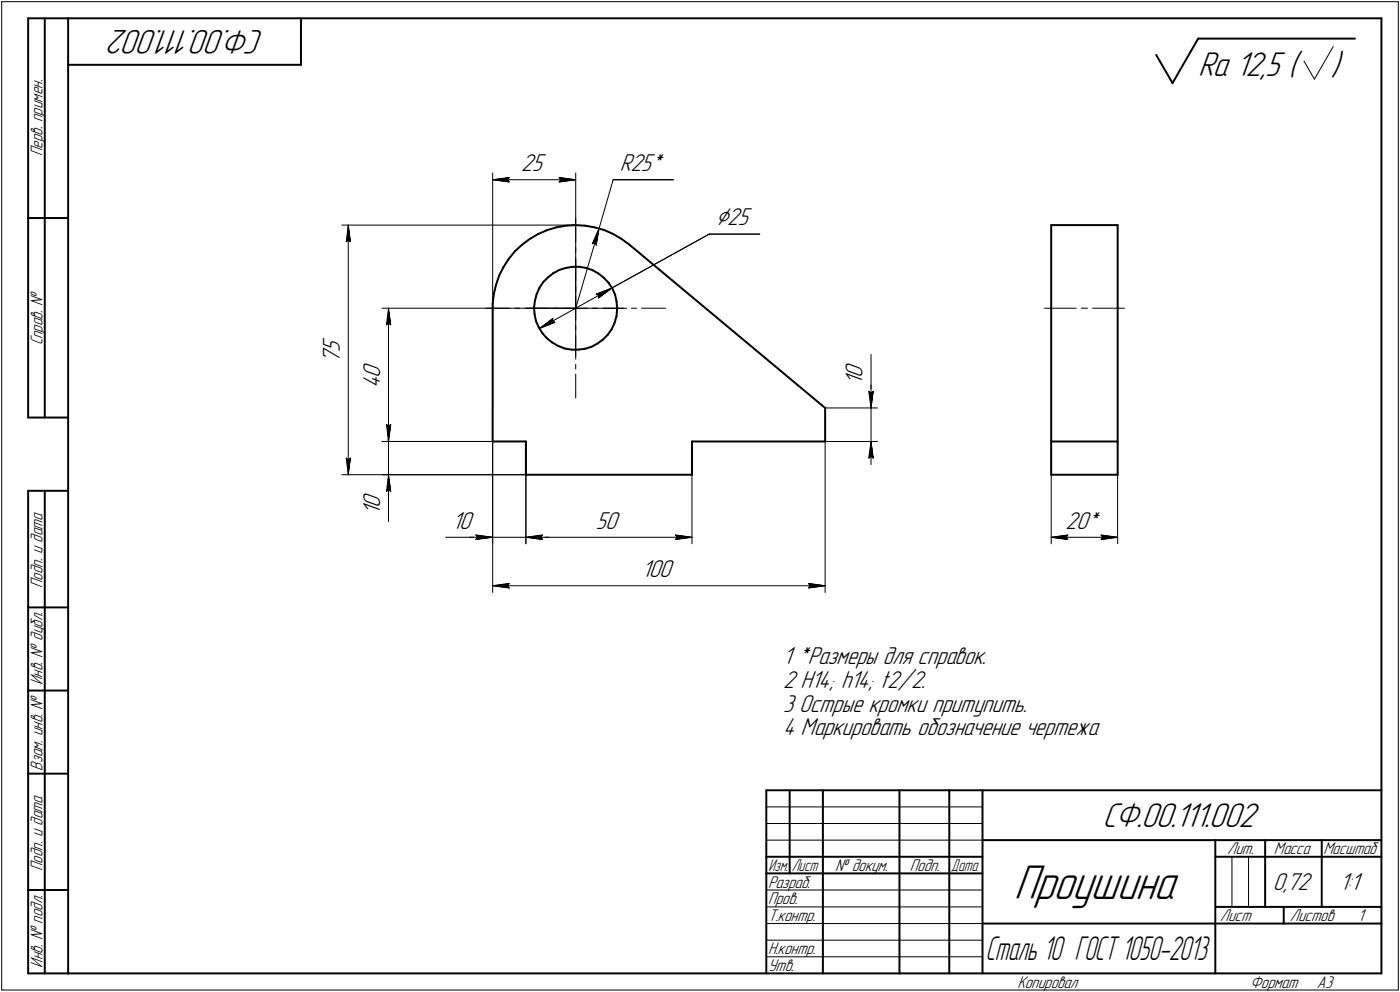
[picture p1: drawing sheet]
<svg xmlns="http://www.w3.org/2000/svg" width="421mm" height="298mm" viewBox="0 0 421 298" stroke-linecap="round" stroke-linejoin="round" font-family="sans-serif">
<defs><g id="words">
<text font-size="15.6" x="304.9" y="270.1">Проушина</text>
<g font-size="10.9">
<text x="79.5" y="9" transform="rotate(-180 79.5 9)">СФ.00.111.002</text>
<text x="360.3" y="22.8">Ra 12,5 (</text>
<text x="400.3" y="22.8">)</text>
<text x="331.5" y="248.5">СФ.00.111.002</text>
</g>
<text font-size="10.6" x="296.4" y="288.5">Сталь 10 ГОСТ 1050-2013</text>
<text font-size="8.5" x="215.3" y="67.8">Ç25</text>
<g font-size="7.8">
<text x="156.7" y="51.5">25</text>
<text x="186.4" y="51.5">R25*</text>
<text x="102.2" y="105.8" transform="rotate(-90 102.2 105.8)">5</text>
<text x="102.2" y="109" transform="rotate(-90 102.2 109)">7</text>
<text x="114.3" y="113.5" transform="rotate(-90 114.3 113.5)">0</text>
<text x="259.4" y="113.5" transform="rotate(-90 259.4 113.5)">0</text>
<text x="114.3" y="116.7" transform="rotate(-90 114.3 116.7)">4</text>
<text x="259.4" y="115.6" transform="rotate(-90 259.4 115.6)">1</text>
<text x="114.3" y="154.7" transform="rotate(-90 114.3 154.7)">1</text>
<text x="114.3" y="152.6" transform="rotate(-90 114.3 152.6)">0</text>
<text x="136" y="158.9">10</text>
<text x="179.2" y="158.9">50</text>
<text x="320.5" y="158.9">20*</text>
<text x="193" y="173.5">100</text>
<text x="235.5" y="199.6">1 *Размеры для справок.</text>
<text x="235.5" y="206.7">2 H14; h14; t2/2.</text>
<text x="235.5" y="213.8">3 Острые кромки притупить.</text>
<text x="235.5" y="221">4 Маркировать обозначение чертежа</text>
<text x="382.8" y="267.5">0,72</text>
<text x="402.9" y="267.5">1:1</text>
</g>
<g font-size="5.4">
<text x="12.8" y="46.9" transform="rotate(-90 12.8 46.9)">Перв. примен.</text>
<text x="12.8" y="103.8" transform="rotate(-90 12.8 103.8)">Справ. №</text>
<text x="12.8" y="176.7" transform="rotate(-90 12.8 176.7)">Подп. и дата</text>
<text x="12.8" y="205.8" transform="rotate(-90 12.8 205.8)">Инв. № дубл.</text>
<text x="12.8" y="231.6" transform="rotate(-90 12.8 231.6)">Взам. инв. №</text>
<text x="369.1" y="256.8">Лит.</text>
<text x="383.1" y="256.8">Масса</text>
<text x="398" y="256.8">Масштаб</text>
<text x="12.8" y="261.7" transform="rotate(-90 12.8 261.7)">Подп. и дата</text>
<text x="251.2" y="261.8">№ докум.</text>
<text x="273.6" y="261.8">Подп.</text>
<text x="231" y="266.8">Разраб.</text>
<text x="231" y="271.8">Пров.</text>
<text x="231" y="276.8">Т.контр.</text>
<text x="366.9" y="276.8">Лист</text>
<text x="387.9" y="276.8">Листов</text>
<text x="408.4" y="276.8">1</text>
<text x="231" y="286.8">Н.контр.</text>
<text x="12.8" y="290.8" transform="rotate(-90 12.8 290.8)">Инв. № подл.</text>
<text x="231" y="291.8">Утв.</text>
<text x="306" y="296.8">Копировал</text>
<text x="376" y="296.8">Формат</text>
<text x="396" y="296.8">A3</text>
</g>
<g font-size="5.3">
<text x="231.1" y="261.8">Изм.</text>
<text x="238.1" y="261.8">Лист</text>
<text x="286.1" y="261.8">Дата</text>
</g>
</g></defs>
<g fill="none" stroke="#000" stroke-width=".59">
<path d="M8.5 5.5v120zM8.5 5.5h12zM13.5 5.5v120zM20.5 5.5v287zM20.5 5.5h395zM20.5 19.5h70zM90.5 5.5v14zM347.7 16.5l4.9 8.5zM360.3 11.6l-7.7 13.4zM360.3 11.6h47.2zM415.5 5.5v287zM8.5 65.5h12z"/>
<path d="M153 77.8l-1.5 2.4zM154.9 75.5l2.1-1.9zM154.9 75.5l-1.9 2.3zM157 73.6l2.3-1.8zM159.3 71.8l2.5-1.4zM161.8 70.4l2.7-1.2zM164.5 69.2l2.8-.9zM167.3 68.3l2.9-.5zM170.2 67.8l2.9-.2zM173.1 67.6l2.8 .2zM175.9 67.8l2.9 .5zM178.8 68.3l2.8 .8z"/>
<path d="M181.6 69.1l2.7 1.2zM184.3 70.3l2.5 1.4zM186.8 71.7l2.3 1.7zM189.1 73.4l59.1 49.2zM316.1 67.6v25zM316.1 67.6h20zM336.1 67.6v25zM148.2 92.6v40.1zM148.2 91.3v1.3zM148.5 88.4l-.3 2.9zM149.2 85.6l-.7 2.8zM150.1 82.8l-.9 2.8z"/>
<path d="M151.5 80.2l-1.4 2.6zM160.6 92.5l.2 2zM160.8 94.5l.4 2zM160.9 90.4l-.3 2.1zM161.2 96.5l.9 1.9zM161.4 88.5l-.5 1.9zM162.1 98.4l1.1 1.8zM162.2 86.5l-.8 2zM163.3 84.8l-1.1 1.7zM164.8 83.4l1.6-1.3zM164.8 83.4l-1.5 1.4zM166.4 82.1l1.8-1z"/>
<path d="M168.2 81.1l2-.6zM170.2 80.5l2-.3zM172.2 80.2h2zM174.2 80.2l2.1 .3zM176.3 80.5l1.9 .7zM178.2 81.2l1.8 1zM180 82.2l1.6 1.3zM181.6 83.5l1.4 1.5zM183 85l1.1 1.7zM184 98.9l-1.2 1.7zM184.1 86.7l.9 1.9zM184.8 97l-.8 1.9z"/>
<path d="M185 88.6l.4 2zM185.4 90.6l.2 2zM185.4 95l-.6 2zM185.6 93l-.2 2zM185.6 92.6v.4zM316.1 92.6v40.1zM336.1 92.6v40.1zM163.2 100.2l1.3 1.5zM164.5 101.7l1.6 1.3zM166.1 103l1.8 1zM167.9 104l1.9 .7zM169.8 104.7l2.1 .4z"/>
<path d="M171.9 105.1h2zM173.9 105.1l2-.3zM175.9 104.8l2-.6zM177.9 104.2l1.8-1zM179.7 103.2l1.7-1.2zM181.4 102l1.4-1.4zM8.5 125.5h12zM148.2 132.7h10zM158.2 132.7v10zM208.1 132.7h40.1zM208.1 132.7v10zM248.2 122.6v10.1z"/>
<path d="M316.1 132.7h20zM316.1 132.7v10zM336.1 132.7v10zM8.5 147.5v145zM8.5 147.5h12zM13.5 147.5v145zM158.2 142.7h49.9zM316.1 142.7h20zM8.5 182.5h12zM8.5 207.5h12zM8.5 232.5h12zM230.5 237.5h185z"/>
<path d="M230.5 237.5v55zM237.5 237.5v25zM247.5 237.5v55zM270.5 237.5v55zM285.5 237.5v55zM295.5 237.5v55zM230.5 257.5h65zM295.5 252.5h120zM365.5 252.5v40zM365.5 257.5h15zM380.5 252.5v20zM380.5 257.5h35z"/>
<path d="M397.5 252.5v20zM8.5 267.5h12zM230.5 262.5h65zM295.5 277.5h70zM365.5 277.5h50zM365.5 272.5h50zM386.1 272.5v5zM8.5 292.5h12zM20.5 292.5h395z"/>
</g>
<g fill="none" stroke="#000" stroke-width=".3">
<path d="M.5 .5v297zM.5 .5h420zM392.2 18.4l3.1 5.4zM401 14l-5.7 9.8zM420.5 .5v297zM148.2 52v70.6zM148.2 54l5-.7zM148.2 54l5 .7zM148.2 54h24.9zM152.7 54l.5 .7zM153.2 53.3l-.5 .7zM168.1 54.7l5-.7z"/>
<path d="M168.1 53.3l.6 .7zM168.1 53.3l5 .7zM168.7 54l-.6 .7zM173.1 52v40.6zM184.4 54l-4.2 14.7zM184.4 54h18.1zM102.8 67.6h70.3zM104.1 72.6l.6-.5zM104.7 67.6l.7 5zM104.7 72.1l.7 .5zM104.7 67.6l-.6 5zM104.7 67.6v75.1z"/>
<path d="M173.1 78.1v14.5zM173.1 65.6v7.2zM173.1 74.3v1.6zM173.1 77.3v7.2zM178.1 73.2l.8-.2zM178.9 73l.4 .7zM180.2 68.7l-.9 5zM180.2 68.7l-2.1 4.5zM180.2 68.7l-7.1 23.9zM213.3 70.4h15.2zM114.9 92.6h58.2zM116.2 97.6l.6-.5z"/>
<path d="M116.8 92.6l.7 5zM116.8 97.1l.7 .5zM116.8 92.6l-.6 5zM116.8 92.6v40.1zM146.1 92.6h7.2zM154.9 92.6h1.4zM157.8 92.6h7.2zM158.7 92.6h14.4zM162.2 98.7l4.1-3zM162.2 98.7l4.7-1.8zM162.2 98.7l21.9-12.2zM166.1 96.5l.8 .4z"/>
<path d="M166.3 95.7l-.2 .8zM166.5 92.6h1.6zM169.5 92.6h3.6zM173.1 92.6h14.5zM173.1 92.6v14.5zM173.1 97.7v1.5zM173.1 92.6v3.7zM173.1 86v1.5zM173.1 89.1v3.5zM173.1 92.6h3.6zM178.2 92.6h1.5zM179.3 88.4l.8 .3z"/>
<path d="M179.3 88.4l4.8-1.9zM180 89.6l4.1-3.1zM180.1 88.7l-.1 .9zM181.2 92.6h7.3zM184.1 86.5l29.2-16.1zM189.9 92.6h1.5zM193 92.6h7.2zM314.1 92.6h9.6zM325.2 92.6h1.9zM328.6 92.6h9.6zM173.1 112.4v7.2zM173.1 109.5v1.4z"/>
<path d="M173.1 100.8v7.1zM261.3 117.6l.7 .5zM261.3 117.6l.7 5zM262 117.6v5zM262 106.5v11.1zM262 118.1l.6-.5zM262 115.7v6.9zM262.6 117.6l-.6 5zM104.1 137.7l.6 5zM104.1 137.7l.6 .5zM104.7 138.2l.7-.5zM105.4 137.7l-.7 5z"/>
<path d="M114.9 132.7h43.3zM116.2 127.6l.6 .5zM116.2 127.6l.6 5.1zM116.8 128.1l.7-.5zM116.8 125.6v7.1zM116.8 132.7v10zM117.5 127.6l-.7 5.1zM148.2 132.7v45.4zM148.2 132.7v30.7zM158.2 132.7v30.7zM208.1 132.7v30.7zM248.2 132.7v45.4z"/>
<path d="M248.2 132.7h15.7zM248.2 122.6h15.7zM261.3 137.7l.7-.5zM262 132.7l-.7 5zM262 137.2l.6 .5zM262 132.7l.6 5zM262 132.7v6.9zM262 122.6v10.1zM316.1 132.7v30.7zM336.1 132.7v30.7zM102.8 142.7h55.4zM114.9 142.7h43.3z"/>
<path d="M116.2 147.7l.6-.5zM116.8 142.7v14zM116.8 142.7l-.6 5zM116.8 147.2l.7 .5zM116.8 142.7l.7 5zM116.8 142.7v6.9zM134 161.5h14.2zM141.1 161.5h7.1zM143.1 160.8l5.1 .7zM143.1 160.8l.5 .7zM143.1 162.1l5.1-.6zM143.6 161.5l-.5 .6z"/>
<path d="M148.2 176l5-.7zM148.2 176l5 .7zM148.2 176h100zM148.2 161.5h10zM152.7 176l.5 .7zM153.2 175.3l-.5 .7zM158.2 161.5l5 .6zM158.2 161.5l5-.7zM158.2 161.5h6.9zM158.2 161.5h49.9zM162.6 161.5l.6 .6zM163.2 160.8l-.6 .7z"/>
<path d="M203.1 162.1l5-.6zM203.1 160.8l.5 .7zM203.1 160.8l5 .7zM203.6 161.5l-.5 .6zM243.2 176.7l5-.7zM243.2 175.3l.4 .7zM243.2 175.3l5 .7zM243.6 176l-.4 .7zM316.1 161.5l5-.7zM316.1 161.5l5 .6zM316.1 161.5h20zM320.6 161.5l.5 .6z"/>
<path d="M321.1 160.8l-.5 .7zM331.1 162.1l5-.6zM331.1 160.8l.5 .7zM331.1 160.8l5 .7zM331.6 161.5l-.5 .6zM230.5 247.5h65zM230.5 252.5h65zM230.5 242.5h65zM370.5 257.5v15zM375.5 257.5v15zM230.5 267.5h65zM230.5 272.5h65z"/>
<path d="M230.5 277.5h65zM.5 297.5h420zM230.5 282.5h65zM230.5 287.5h65z"/>
</g>
<g fill="#fff" stroke="#fff" stroke-width=".3">
<path d="M193 167.9h10.3zM193 168h10.3zM193 168.1h10.3zM193 168.1h10.3zM193 168.2h10.3zM193 168.3h10.3zM193 168.4h10.3zM193 168.5h10.3zM193 168.6h10.3zM193 168.7h10.3zM193 168.7h10.3zM193 168.8h10.3zM193 168.9h10.3zM193 169h10.3zM193 169.1h10.3zM193 169.2h10.3zM193 169.2h10.3zM193 169.3h10.3zM193 169.4h10.3zM193 169.5h10.3zM193 169.6h10.3zM193 169.7h10.3zM193 169.8h10.3zM193 169.8h10.3zM193 169.9h10.3zM193 170h10.3zM193 170.1h10.3zM193 170.2h10.3zM193 170.3h10.3zM193 170.3h10.3zM193 170.4h10.3zM193 170.5h10.3zM193 170.6h10.3zM193 170.7h10.3zM193 170.8h10.3zM193 170.9h10.3zM193 170.9h10.3zM193 171h10.3zM193 171.1h10.3zM193 171.2h10.3zM193 171.3h10.3zM193 171.4h10.3zM193 171.4h10.3zM193 171.5h10.3zM193 171.6h10.3zM193 171.7h10.3zM193 171.8h10.3zM193 171.9h10.3zM193 172h10.3zM193 172h10.3zM193 172.1h10.3zM193 172.2h10.3zM193 172.3h10.3zM193 172.4h10.3zM193 172.5h10.3zM193 172.6h10.3zM193 172.6h10.3zM193 172.7h10.3zM193 172.8h10.3zM193 172.9h10.3zM193 173h10.3zM193 173.1h10.3zM193 173.1h10.3zM193 173.2h10.3zM193 173.3h10.3zM193 173.4h10.3zM193 173.5h10.3zM193 173.6h10.3zM193 173.7h10.3zM193 173.7h10.3zM193 173.8h10.3zM193 173.9h10.3zM193 174h10.3zM193 174.1h10.3zM193 174.2h10.3zM193 174.2h10.3zM193 174.3h10.3zM193 174.4h10.3zM193 174.5h10.3zM193 174.6h10.3zM193 174.7h10.3zM193 174.8h10.3zM193 174.8h10.3zM193 174.9h10.3z"/>
<path d="M152.9 174.9h.7zM152.1 175h1.5zM151.5 175.1h2.1zM150.7 175.2h2.9zM149.9 175.3h3.7zM149.8 175.3h3.8zM149.6 175.4h4zM149.4 175.5h4.2zM149.2 175.6h4.4zM149 175.7h4.6zM148.8 175.8h4.8zM148.6 175.9h5zM148.4 175.9h5.2zM148.2 176h5.4zM148.4 176.1h5.2zM148.6 176.2h5zM148.8 176.3h4.8zM149 176.4h4.6zM149.2 176.4h4.4zM149.4 176.5h4.2zM149.6 176.6h4zM149.8 176.7h3.8zM149.9 176.8h3.7zM150.6 176.9h3zM151.2 177h2.4zM151.8 177h1.8zM152.4 177.1h1.2zM153 177.2h.6z"/>
<path d="M242.7 174.9h.7zM242.7 175h1.5zM242.7 175.1h2.2zM242.7 175.2h3zM242.7 175.3h3.7zM242.7 175.3h3.9zM242.7 175.4h4.1zM242.7 175.5h4.3zM242.7 175.6h4.5zM242.7 175.7h4.7zM242.7 175.8h4.9zM242.7 175.9h5.1zM242.7 175.9h5.3zM242.7 176h5.5zM242.7 176.1h5.3zM242.7 176.2h5.1zM242.7 176.3h4.9zM242.7 176.4h4.7zM242.7 176.4h4.5zM242.7 176.5h4.3zM242.7 176.6h4.1zM242.7 176.7h3.9zM242.7 176.8h3.7zM242.7 176.9h3.1zM242.7 177h2.5zM242.7 177h1.8zM242.7 177.1h1.2zM242.7 177.2h.6z"/>
<path d="M136 153.3h7.1zM136 153.4h7.1zM136 153.5h7.1zM136 153.6h7.1zM136 153.7h7.1zM136 153.8h7.1zM136 153.8h7.1zM136 153.9h7.1zM136 154h7.1zM136 154.1h7.1zM136 154.2h7.1zM136 154.3h7.1zM136 154.3h7.1zM136 154.4h7.1zM136 154.5h7.1zM136 154.6h7.1zM136 154.7h7.1zM136 154.8h7.1zM136 154.9h7.1zM136 154.9h7.1zM136 155h7.1zM136 155.1h7.1zM136 155.2h7.1zM136 155.3h7.1zM136 155.4h7.1zM136 155.4h7.1zM136 155.5h7.1zM136 155.6h7.1zM136 155.7h7.1zM136 155.8h7.1zM136 155.9h7.1zM136 156h7.1zM136 156h7.1zM136 156.1h7.1zM136 156.2h7.1zM136 156.3h7.1zM136 156.4h7.1zM136 156.5h7.1zM136 156.5h7.1zM136 156.6h7.1zM136 156.7h7.1zM136 156.8h7.1zM136 156.9h7.1zM136 157h7.1zM136 157.1h7.1zM136 157.1h7.1zM136 157.2h7.1zM136 157.3h7.1zM136 157.4h7.1zM136 157.5h7.1zM136 157.6h7.1zM136 157.6h7.1zM136 157.7h7.1zM136 157.8h7.1zM136 157.9h7.1zM136 158h7.1zM136 158.1h7.1zM136 158.2h7.1zM136 158.2h7.1zM136 158.3h7.1zM136 158.4h7.1zM136 158.5h7.1zM136 158.6h7.1zM136 158.7h7.1zM136 158.7h7.1zM136 158.8h7.1zM136 158.9h7.1zM136 159h7.1zM136 159.1h7.1zM136 159.2h7.1zM136 159.3h7.1zM136 159.3h7.1zM136 159.4h7.1zM136 159.5h7.1zM136 159.6h7.1zM136 159.7h7.1zM136 159.8h7.1zM136 159.9h7.1zM136 159.9h7.1zM136 160h7.1zM136 160.1h7.1zM136 160.2h7.1zM136 160.3h7.1zM136 160.4h7.1z"/>
<path d="M142.7 160.3h.6zM142.7 160.4h1.2zM142.7 160.4h1.8zM142.7 160.5h2.4zM142.7 160.6h3zM142.7 160.7h3.6zM142.7 160.8h3.9zM142.7 160.9h4zM142.7 161h4.3zM142.7 161h4.5zM142.7 161.1h4.7zM142.7 161.2h4.9zM142.7 161.3h5.1zM142.7 161.4h5.3zM142.7 161.5h5.5zM142.7 161.5h5.3zM142.7 161.6h5zM142.7 161.7h4.8zM142.7 161.8h4.5zM142.7 161.9h4.4zM142.7 162h4.1zM142.7 162.1h3.9zM142.7 162.1h3.6zM142.7 162.2h3zM142.7 162.3h2.4zM142.7 162.4h1.8zM142.7 162.5h1.2zM142.7 162.6h.6z"/>
<path d="M163.1 160.3h.6zM162.5 160.4h1.2zM161.8 160.4h1.9zM161.2 160.5h2.5zM160.6 160.6h3.1zM159.9 160.7h3.8zM159.8 160.8h3.9zM159.6 160.9h4.1zM159.3 161h4.4zM159.2 161h4.5zM159 161.1h4.7zM158.7 161.2h5zM158.6 161.3h5.1zM158.4 161.4h5.3zM158.2 161.5h5.5zM158.4 161.5h5.3zM158.7 161.6h5zM158.8 161.7h4.9zM159.1 161.8h4.6zM159.3 161.9h4.4zM159.5 162h4.2zM159.8 162.1h3.9zM159.9 162.1h3.8zM160.6 162.2h3.1zM161.2 162.3h2.5zM161.8 162.4h1.9zM162.5 162.5h1.2zM163.1 162.6h.6z"/>
<path d="M179.2 153.3h7.8zM179.2 153.4h7.8zM179.2 153.5h7.8zM179.2 153.6h7.8zM179.2 153.7h7.8zM179.2 153.8h7.8zM179.2 153.8h7.8zM179.2 153.9h7.8zM179.2 154h7.8zM179.2 154.1h7.8zM179.2 154.2h7.8zM179.2 154.3h7.8zM179.2 154.3h7.8zM179.2 154.4h7.8zM179.2 154.5h7.8zM179.2 154.6h7.8zM179.2 154.7h7.8zM179.2 154.8h7.8zM179.2 154.9h7.8zM179.2 154.9h7.8zM179.2 155h7.8zM179.2 155.1h7.8zM179.2 155.2h7.8zM179.2 155.3h7.8zM179.2 155.4h7.8zM179.2 155.4h7.8zM179.2 155.5h7.8zM179.2 155.6h7.8zM179.2 155.7h7.8zM179.2 155.8h7.8zM179.2 155.9h7.8zM179.2 156h7.8zM179.2 156h7.8zM179.2 156.1h7.8zM179.2 156.2h7.8zM179.2 156.3h7.8zM179.2 156.4h7.8zM179.2 156.5h7.8zM179.2 156.5h7.8zM179.2 156.6h7.8zM179.2 156.7h7.8zM179.2 156.8h7.8zM179.2 156.9h7.8zM179.2 157h7.8zM179.2 157.1h7.8zM179.2 157.1h7.8zM179.2 157.2h7.8zM179.2 157.3h7.8zM179.2 157.4h7.8zM179.2 157.5h7.8zM179.2 157.6h7.8zM179.2 157.6h7.8zM179.2 157.7h7.8zM179.2 157.8h7.8zM179.2 157.9h7.8zM179.2 158h7.8zM179.2 158.1h7.8zM179.2 158.2h7.8zM179.2 158.2h7.8zM179.2 158.3h7.8zM179.2 158.4h7.8zM179.2 158.5h7.8zM179.2 158.6h7.8zM179.2 158.7h7.8zM179.2 158.7h7.8zM179.2 158.8h7.8zM179.2 158.9h7.8zM179.2 159h7.8zM179.2 159.1h7.8zM179.2 159.2h7.8zM179.2 159.3h7.8zM179.2 159.3h7.8zM179.2 159.4h7.8zM179.2 159.5h7.8zM179.2 159.6h7.8zM179.2 159.7h7.8zM179.2 159.8h7.8zM179.2 159.9h7.8zM179.2 159.9h7.8zM179.2 160h7.8zM179.2 160.1h7.8zM179.2 160.2h7.8zM179.2 160.3h7.8zM179.2 160.4h7.8z"/>
<path d="M163.1 160.3h.6zM162.5 160.4h1.2zM161.8 160.4h1.9zM161.2 160.5h2.5zM160.6 160.6h3.1zM159.9 160.7h3.8zM159.8 160.8h3.9zM159.6 160.9h4.1zM159.3 161h4.4zM159.2 161h4.5zM159 161.1h4.7zM158.7 161.2h5zM158.6 161.3h5.1zM158.4 161.4h5.3zM158.2 161.5h5.5zM158.4 161.5h5.3zM158.7 161.6h5zM158.8 161.7h4.9zM159.1 161.8h4.6zM159.3 161.9h4.4zM159.5 162h4.2zM159.8 162.1h3.9zM159.9 162.1h3.8zM160.6 162.2h3.1zM161.2 162.3h2.5zM161.8 162.4h1.9zM162.5 162.5h1.2zM163.1 162.6h.6z"/>
<path d="M202.6 160.3h.7zM202.6 160.4h1.3zM202.6 160.4h1.9zM202.6 160.5h2.5zM202.6 160.6h3.1zM202.6 160.7h3.7zM202.6 160.8h4zM202.6 160.9h4.2zM202.6 161h4.3zM202.6 161h4.6zM202.6 161.1h4.7zM202.6 161.2h4.9zM202.6 161.3h5.2zM202.6 161.4h5.3zM202.6 161.5h5.5zM202.6 161.5h5.3zM202.6 161.6h5.1zM202.6 161.7h4.9zM202.6 161.8h4.7zM202.6 161.9h4.4zM202.6 162h4.2zM202.6 162.1h4zM202.6 162.1h3.7zM202.6 162.2h3.1zM202.6 162.3h2.5zM202.6 162.4h1.9zM202.6 162.5h1.3zM202.6 162.6h.7z"/>
<path d="M108.7 147.7h7.2zM108.7 147.7h7.2zM108.7 147.8h7.2zM108.7 147.9h7.2zM108.7 148h7.2zM108.7 148.1h7.2zM108.7 148.2h7.2zM108.7 148.3h7.2zM108.7 148.3h7.2zM108.7 148.4h7.2zM108.7 148.5h7.2zM108.7 148.6h7.2zM108.7 148.7h7.2zM108.7 148.8h7.2zM108.7 148.8h7.2zM108.7 148.9h7.2zM108.7 149h7.2zM108.7 149.1h7.2zM108.7 149.2h7.2zM108.7 149.3h7.2zM108.7 149.4h7.2zM108.7 149.4h7.2zM108.7 149.5h7.2zM108.7 149.6h7.2zM108.7 149.7h7.2zM108.7 149.8h7.2zM108.7 149.9h7.2zM108.7 149.9h7.2zM108.7 150h7.2zM108.7 150.1h7.2zM108.7 150.2h7.2zM108.7 150.3h7.2zM108.7 150.4h7.2zM108.7 150.5h7.2zM108.7 150.5h7.2zM108.7 150.6h7.2zM108.7 150.7h7.2zM108.7 150.8h7.2zM108.7 150.9h7.2zM108.7 151h7.2zM108.7 151h7.2zM108.7 151.1h7.2zM108.7 151.2h7.2zM108.7 151.3h7.2zM108.7 151.4h7.2zM108.7 151.5h7.2zM108.7 151.6h7.2zM108.7 151.6h7.2zM108.7 151.7h7.2zM108.7 151.8h7.2zM108.7 151.9h7.2zM108.7 152h7.2zM108.7 152.1h7.2zM108.7 152.1h7.2zM108.7 152.2h7.2zM108.7 152.3h7.2zM108.7 152.4h7.2zM108.7 152.5h7.2zM108.7 152.6h7.2zM108.7 152.7h7.2zM108.7 152.7h7.2zM108.7 152.8h7.2zM108.7 152.9h7.2zM108.7 153h7.2zM108.7 153.1h7.2zM108.7 153.2h7.2zM108.7 153.2h7.2zM108.7 153.3h7.2zM108.7 153.4h7.2zM108.7 153.5h7.2zM108.7 153.6h7.2zM108.7 153.7h7.2zM108.7 153.8h7.2zM108.7 153.8h7.2zM108.7 153.9h7.2zM108.7 154h7.2zM108.7 154.1h7.2zM108.7 154.2h7.2zM108.7 154.3h7.2zM108.7 154.3h7.2zM108.7 154.4h7.2zM108.7 154.5h7.2zM108.7 154.6h7.2zM108.7 154.7h7.2z"/>
<path d="M116.8 142.9h.2zM116.8 143h.2zM116.8 143.1h.3zM116.7 143.2h.4zM116.7 143.3h.4zM116.6 143.3h.6zM116.6 143.4h.6zM116.6 143.5h.7zM116.5 143.6h.8zM116.5 143.7h.8zM116.5 143.8h.8zM116.4 143.8h.9zM116.4 143.9h1zM116.3 144h1.1zM116.3 144.1h1.2zM116.3 144.2h1.2zM116.2 144.3h1.4zM116.2 144.4h1.4zM116.2 144.4h1.4zM116.2 144.5h1.5zM116.2 144.6h1.5zM116.2 144.7h1.5zM116.2 144.8h1.5zM116.2 144.9h1.5zM116.2 144.9h1.5zM116.2 145h1.5zM116.1 145.1h1.7zM116.1 145.2h1.7zM116.1 145.3h1.7zM116.1 145.4h1.7zM116.1 145.5h1.7zM116.1 145.5h1.7zM116.1 145.6h1.7zM116 145.7h1.9zM116 145.8h1.9zM116 145.9h1.9zM116 146h1.9zM116 146h1.9zM116 146.1h1.9zM116 146.2h1.9zM115.9 146.3h2zM115.9 146.4h2zM115.9 146.5h2zM115.9 146.6h2zM115.9 146.6h2zM115.9 146.7h2zM115.9 146.8h2zM115.9 146.9h2zM115.8 147h2.2zM115.8 147.1h2.2zM115.8 147.2h2.2zM115.8 147.2h2.2zM115.8 147.3h2.2zM115.8 147.4h2.2zM115.8 147.5h2.2zM115.7 147.6h2.4zM115.7 147.7h2.4zM115.7 147.7h2.4zM115.7 147.8h2.4zM115.7 147.9h2.4zM115.7 148h2.4zM115.7 148.1h2.4z"/>
<path d="M115.7 127.2h2.4zM115.7 127.3h2.4zM115.7 127.3h2.4zM115.7 127.4h2.4zM115.7 127.5h2.4zM115.7 127.6h2.4zM115.7 127.7h2.4zM115.7 127.8h2.4zM115.8 127.8h2.2zM115.8 127.9h2.2zM115.8 128h2.2zM115.8 128.1h2.2zM115.8 128.2h2.2zM115.8 128.3h2.2zM115.8 128.4h2.2zM115.9 128.4h2zM115.9 128.5h2zM115.9 128.6h2zM115.9 128.7h2zM115.9 128.8h2zM115.9 128.9h2zM115.9 128.9h2zM116 129h1.9zM116 129.1h1.9zM116 129.2h1.9zM116 129.3h1.9zM116 129.4h1.9zM116 129.5h1.9zM116 129.5h1.9zM116.1 129.6h1.7zM116.1 129.7h1.7zM116.1 129.8h1.7zM116.1 129.9h1.7zM116.1 130h1.7zM116.1 130h1.7zM116.1 130.1h1.7zM116.2 130.2h1.5zM116.2 130.3h1.5zM116.2 130.4h1.5zM116.2 130.5h1.5zM116.2 130.6h1.5zM116.2 130.6h1.5zM116.2 130.7h1.5zM116.2 130.8h1.4zM116.2 130.9h1.4zM116.2 131h1.4zM116.3 131.1h1.2zM116.3 131.1h1.2zM116.3 131.2h1.1zM116.4 131.3h1zM116.4 131.4h1zM116.4 131.5h.9zM116.5 131.6h.8zM116.5 131.7h.8zM116.5 131.7h.8zM116.6 131.8h.7zM116.6 131.9h.6zM116.7 132h.5zM116.7 132.1h.4zM116.7 132.2h.4zM116.8 132.2h.3zM116.8 132.3h.2zM116.8 132.4h.2z"/>
<path d="M96.6 101.3h7.2zM96.6 101.3h7.2zM96.6 101.4h7.2zM96.6 101.5h7.2zM96.6 101.6h7.2zM96.6 101.7h7.2zM96.6 101.8h7.2zM96.6 101.9h7.2zM96.6 101.9h7.2zM96.6 102h7.2zM96.6 102.1h7.2zM96.6 102.2h7.2zM96.6 102.3h7.2zM96.6 102.4h7.2zM96.6 102.4h7.2zM96.6 102.5h7.2zM96.6 102.6h7.2zM96.6 102.7h7.2zM96.6 102.8h7.2zM96.6 102.9h7.2zM96.6 103h7.2zM96.6 103h7.2zM96.6 103.1h7.2zM96.6 103.2h7.2zM96.6 103.3h7.2zM96.6 103.4h7.2zM96.6 103.5h7.2zM96.6 103.5h7.2zM96.6 103.6h7.2zM96.6 103.7h7.2zM96.6 103.8h7.2zM96.6 103.9h7.2zM96.6 104h7.2zM96.6 104.1h7.2zM96.6 104.1h7.2zM96.6 104.2h7.2zM96.6 104.3h7.2zM96.6 104.4h7.2zM96.6 104.5h7.2zM96.6 104.6h7.2zM96.6 104.6h7.2zM96.6 104.7h7.2zM96.6 104.8h7.2zM96.6 104.9h7.2zM96.6 105h7.2zM96.6 105.1h7.2zM96.6 105.2h7.2zM96.6 105.2h7.2zM96.6 105.3h7.2zM96.6 105.4h7.2zM96.6 105.5h7.2zM96.6 105.6h7.2zM96.6 105.7h7.2zM96.6 105.7h7.2zM96.6 105.8h7.2zM96.6 105.9h7.2zM96.6 106h7.2zM96.6 106.1h7.2zM96.6 106.2h7.2zM96.6 106.3h7.2zM96.6 106.3h7.2zM96.6 106.4h7.2zM96.6 106.5h7.2zM96.6 106.6h7.2zM96.6 106.7h7.2zM96.6 106.8h7.2zM96.6 106.8h7.2zM96.6 106.9h7.2zM96.6 107h7.2zM96.6 107.1h7.2zM96.6 107.2h7.2zM96.6 107.3h7.2zM96.6 107.4h7.2zM96.6 107.4h7.2zM96.6 107.5h7.2zM96.6 107.6h7.2zM96.6 107.7h7.2zM96.6 107.8h7.2zM96.6 107.9h7.2zM96.6 107.9h7.2zM96.6 108h7.2zM96.6 108.1h7.2zM96.6 108.2h7.2zM96.6 108.3h7.2zM96.6 108.4h7.2zM96.6 108.5h7.2zM96.6 108.5h7.2zM96.6 108.6h7.2zM96.6 108.7h7.2zM96.6 108.8h7.2zM96.6 108.9h7.2zM96.6 109h7.2z"/>
<path d="M103.5 137.2h2.5zM103.6 137.2h2.4zM103.6 137.3h2.4zM103.6 137.4h2.4zM103.6 137.5h2.4zM103.6 137.6h2.4zM103.6 137.7h2.4zM103.6 137.8h2.4zM103.7 137.8h2.2zM103.7 137.9h2.2zM103.7 138h2.2zM103.7 138.1h2.2zM103.7 138.2h2.2zM103.7 138.3h2.2zM103.7 138.3h2.2zM103.8 138.4h2zM103.8 138.5h2zM103.8 138.6h2zM103.8 138.7h2zM103.8 138.8h2zM103.8 138.9h2zM103.8 138.9h2zM103.8 139h1.9zM103.9 139.1h1.8zM103.9 139.2h1.8zM103.9 139.3h1.8zM103.9 139.4h1.8zM103.9 139.4h1.8zM103.9 139.5h1.8zM103.9 139.6h1.8zM104 139.7h1.7zM104 139.8h1.7zM104 139.9h1.7zM104 140h1.7zM104 140h1.7zM104 140.1h1.7zM104 140.2h1.7zM104.1 140.3h1.5zM104.1 140.4h1.5zM104.1 140.5h1.5zM104.1 140.5h1.5zM104.1 140.6h1.5zM104.1 140.7h1.5zM104.1 140.8h1.5zM104.1 140.9h1.4zM104.1 141h1.4zM104.1 141.1h1.4zM104.2 141.1h1.2zM104.2 141.2h1.2zM104.2 141.3h1.1zM104.3 141.4h1zM104.3 141.5h.9zM104.4 141.6h.8zM104.4 141.6h.8zM104.4 141.7h.8zM104.5 141.8h.7zM104.5 141.9h.6zM104.5 142h.6zM104.6 142.1h.4zM104.6 142.2h.4zM104.6 142.2h.4zM104.6 142.3h.3zM104.6 142.4h.3z"/>
<path d="M104.6 67.9h.3zM104.6 68h.3zM104.6 68.1h.4zM104.6 68.2h.4zM104.6 68.2h.4zM104.5 68.3h.6zM104.5 68.4h.6zM104.5 68.5h.7zM104.4 68.6h.8zM104.4 68.7h.8zM104.4 68.7h.8zM104.3 68.8h.9zM104.3 68.9h1zM104.2 69h1.1zM104.2 69.1h1.2zM104.2 69.2h1.2zM104.1 69.3h1.4zM104.1 69.3h1.4zM104.1 69.4h1.4zM104.1 69.5h1.5zM104.1 69.6h1.5zM104.1 69.7h1.5zM104.1 69.8h1.5zM104.1 69.8h1.5zM104.1 69.9h1.5zM104.1 70h1.5zM104 70.1h1.7zM104 70.2h1.7zM104 70.3h1.7zM104 70.4h1.7zM104 70.4h1.7zM104 70.5h1.7zM104 70.6h1.7zM103.9 70.7h1.8zM103.9 70.8h1.8zM103.9 70.9h1.8zM103.9 71h1.8zM103.9 71h1.8zM103.9 71.1h1.8zM103.9 71.2h1.8zM103.8 71.3h1.9zM103.8 71.4h2zM103.8 71.5h2zM103.8 71.5h2zM103.8 71.6h2zM103.8 71.7h2zM103.8 71.8h2zM103.8 71.9h2zM103.7 72h2.2zM103.7 72.1h2.2zM103.7 72.1h2.2zM103.7 72.2h2.2zM103.7 72.3h2.2zM103.7 72.4h2.2zM103.7 72.5h2.2zM103.6 72.6h2.4zM103.6 72.6h2.4zM103.6 72.7h2.4zM103.6 72.8h2.4zM103.6 72.9h2.4zM103.6 73h2.4zM103.6 73.1h2.4z"/>
<path d="M180.1 68.8h.2zM180 68.9h.3zM179.9 69h.4zM179.8 69.1h.5zM179.7 69.2h.6zM179.7 69.3h.6zM179.6 69.3h.7zM179.6 69.4h.7zM179.5 69.5h.8zM179.4 69.6h.9zM179.3 69.7h1zM179.2 69.8h1.1zM179.2 69.8h1.1zM179.1 69.9h1.2zM179 70h1.3zM178.9 70.1h1.4zM178.9 70.2h1.4zM178.9 70.3h1.4zM178.8 70.4h1.5zM178.8 70.4h1.5zM178.7 70.5h1.6zM178.7 70.6h1.6zM178.6 70.7h1.7zM178.6 70.8h1.7zM178.6 70.9h1.7zM178.6 71h1.7zM178.6 71h1.7zM178.5 71.1h1.8zM178.5 71.2h1.8zM178.4 71.3h1.9zM178.4 71.4h1.9zM178.3 71.5h2zM178.3 71.5h2zM178.3 71.6h1.9zM178.2 71.7h2zM178.2 71.8h2zM178.1 71.9h2.1zM178.1 72h2.1zM178.1 72.1h2.1zM178.1 72.1h2zM178.1 72.2h2zM178 72.3h2.1zM178 72.4h2.1zM177.9 72.5h2.2zM177.9 72.6h2.2zM177.8 72.6h2.3zM177.8 72.7h2.2zM177.7 72.8h2.3zM177.7 72.9h2.3zM177.7 73h2.3zM177.6 73.1h2.4zM177.6 73.2h2.4zM177.5 73.2h2.4zM177.5 73.3h2.4zM177.5 73.4h2.4zM177.5 73.5h2.4zM177.4 73.6h2.5zM177.7 73.7h2.2zM178 73.7h1.8zM178.3 73.8h1.5zM178.6 73.9h1.2zM178.9 74h.9zM179.2 74.1h.6zM179.5 74.2h.3z"/>
<path d="M186.4 45.9h14.1zM186.4 46h14.1zM186.4 46.1h14.1zM186.4 46.1h14.1zM186.4 46.2h14.1zM186.4 46.3h14.1zM186.4 46.4h14.1zM186.4 46.5h14.1zM186.4 46.6h14.1zM186.4 46.7h14.1zM186.4 46.7h14.1zM186.4 46.8h14.1zM186.4 46.9h14.1zM186.4 47h14.1zM186.4 47.1h14.1zM186.4 47.2h14.1zM186.4 47.2h14.1zM186.4 47.3h14.1zM186.4 47.4h14.1zM186.4 47.5h14.1zM186.4 47.6h14.1zM186.4 47.7h14.1zM186.4 47.8h14.1zM186.4 47.8h14.1zM186.4 47.9h14.1zM186.4 48h14.1zM186.4 48.1h14.1zM186.4 48.2h14.1zM186.4 48.3h14.1zM186.4 48.3h14.1zM186.4 48.4h14.1zM186.4 48.5h14.1zM186.4 48.6h14.1zM186.4 48.7h14.1zM186.4 48.8h14.1zM186.4 48.9h14.1zM186.4 48.9h14.1zM186.4 49h14.1zM186.4 49.1h14.1zM186.4 49.2h14.1zM186.4 49.3h14.1zM186.4 49.4h14.1zM186.4 49.4h14.1zM186.4 49.5h14.1zM186.4 49.6h14.1zM186.4 49.7h14.1zM186.4 49.8h14.1zM186.4 49.9h14.1zM186.4 50h14.1zM186.4 50h14.1zM186.4 50.1h14.1zM186.4 50.2h14.1zM186.4 50.3h14.1zM186.4 50.4h14.1zM186.4 50.5h14.1zM186.4 50.5h14.1zM186.4 50.6h14.1zM186.4 50.7h14.1zM186.4 50.8h14.1zM186.4 50.9h14.1zM186.4 51h14.1zM186.4 51.1h14.1zM186.4 51.1h14.1zM186.4 51.2h14.1zM186.4 51.3h14.1zM186.4 51.4h14.1zM186.4 51.5h14.1zM186.4 51.6h14.1zM186.4 51.6h14.1zM186.4 51.7h14.1zM186.4 51.8h14.1zM186.4 51.9h14.1zM186.4 52h14.1zM186.4 52.1h14.1zM186.4 52.2h14.1zM186.4 52.2h14.1zM186.4 52.3h14.1zM186.4 52.4h14.1zM186.4 52.5h14.1zM186.4 52.6h14.1zM186.4 52.7h14.1zM186.4 52.7h14.1zM186.4 52.8h14.1zM186.4 52.9h14.1z"/>
<path d="M166.3 95.1h.2zM166.2 95.2h.3zM166 95.2h.5zM165.9 95.3h.7zM165.9 95.4h.8zM165.7 95.5h1zM165.6 95.6h1.2zM165.5 95.7h1.4zM165.4 95.8h1.5zM165.3 95.8h1.7zM165.2 95.9h1.8zM165 96h2zM164.9 96.1h2.2zM164.8 96.2h2.4zM164.7 96.3h2.5zM164.6 96.4h2.7zM164.5 96.4h2.8zM164.3 96.5h3.1zM164.3 96.6h3.1zM164.2 96.7h3.3zM164 96.8h3.5zM163.9 96.9h3.7zM163.8 96.9h3.8zM163.7 97h3.9zM163.6 97.1h4zM163.4 97.2h4.1zM163.4 97.3h3.8zM163.3 97.4h3.7zM163.2 97.5h3.6zM163.2 97.5h3.3zM163.2 97.6h3.2zM163.1 97.7h3zM163 97.8h2.9zM162.9 97.9h2.8zM162.8 98h2.6zM162.8 98h2.5zM162.7 98.1h2.3zM162.6 98.2h2.2zM162.6 98.3h2zM162.6 98.4h1.7zM162.5 98.5h1.6zM162.4 98.6h1.1zM162.3 98.6h.6z"/>
<path d="M183.5 86.6h.6zM182.8 86.7h1.2zM182.1 86.8h1.8zM181.9 86.9h1.9zM181.7 87h2.1zM181.5 87h2.2zM181.3 87.1h2.3zM181.1 87.2h2.5zM180.8 87.3h2.7zM180.7 87.4h2.8zM180.4 87.5h3zM180.2 87.5h3.1zM180 87.6h3.2zM179.7 87.7h3.5zM179.6 87.8h3.5zM179.3 87.9h3.7zM179.2 88h3.8zM178.9 88.1h4zM178.6 88.1h4.2zM178.7 88.2h4zM178.8 88.3h3.7zM178.8 88.4h3.7zM178.9 88.5h3.5zM178.9 88.6h3.3zM179 88.6h3.1zM179 88.7h3zM179.1 88.8h2.8zM179.1 88.9h2.7zM179.2 89h2.5zM179.2 89.1h2.3zM179.2 89.2h2.2zM179.2 89.2h2.2zM179.3 89.3h1.9zM179.4 89.4h1.7zM179.4 89.5h1.6zM179.5 89.6h1.3zM179.5 89.7h1.3zM179.6 89.7h1.1zM179.6 89.8h.9zM179.7 89.9h.7zM179.7 90h.6zM179.7 90.1h.5zM179.7 90.2h.4zM179.8 90.3h.2z"/>
<path d="M215.3 62.1h11.2zM215.3 62.1h11.2zM215.3 62.2h11.2zM215.3 62.3h11.2zM215.3 62.4h11.2zM215.3 62.5h11.2zM215.3 62.6h11.2zM215.3 62.7h11.2zM215.3 62.7h11.2zM215.3 62.8h11.2zM215.3 62.9h11.2zM215.3 63h11.2zM215.3 63.1h11.2zM215.3 63.2h11.2zM215.3 63.2h11.2zM215.3 63.3h11.2zM215.3 63.4h11.2zM215.3 63.5h11.2zM215.3 63.6h11.2zM215.3 63.7h11.2zM215.3 63.8h11.2zM215.3 63.8h11.2zM215.3 63.9h11.2zM215.3 64h11.2zM215.3 64.1h11.2zM215.3 64.2h11.2zM215.3 64.3h11.2zM215.3 64.3h11.2zM215.3 64.4h11.2zM215.3 64.5h11.2zM215.3 64.6h11.2zM215.3 64.7h11.2zM215.3 64.8h11.2zM215.3 64.9h11.2zM215.3 64.9h11.2zM215.3 65h11.2zM215.3 65.1h11.2zM215.3 65.2h11.2zM215.3 65.3h11.2zM215.3 65.4h11.2zM215.3 65.4h11.2zM215.3 65.5h11.2zM215.3 65.6h11.2zM215.3 65.7h11.2zM215.3 65.8h11.2zM215.3 65.9h11.2zM215.3 66h11.2zM215.3 66h11.2zM215.3 66.1h11.2zM215.3 66.2h11.2zM215.3 66.3h11.2zM215.3 66.4h11.2zM215.3 66.5h11.2zM215.3 66.5h11.2zM215.3 66.6h11.2zM215.3 66.7h11.2zM215.3 66.8h11.2zM215.3 66.9h11.2zM215.3 67h11.2zM215.3 67.1h11.2zM215.3 67.1h11.2zM215.3 67.2h11.2zM215.3 67.3h11.2zM215.3 67.4h11.2zM215.3 67.5h11.2zM215.3 67.6h11.2zM215.3 67.6h11.2zM215.3 67.7h11.2zM215.3 67.8h11.2zM215.3 67.9h11.2zM215.3 68h11.2zM215.3 68.1h11.2zM215.3 68.2h11.2zM215.3 68.2h11.2zM215.3 68.3h11.2zM215.3 68.4h11.2zM215.3 68.5h11.2zM215.3 68.6h11.2zM215.3 68.7h11.2zM215.3 68.7h11.2zM215.3 68.8h11.2zM215.3 68.9h11.2zM215.3 69h11.2zM215.3 69.1h11.2zM215.3 69.2h11.2zM215.3 69.3h11.2z"/>
<path d="M108.7 108.5h7.2zM108.7 108.6h7.2zM108.7 108.7h7.2zM108.7 108.8h7.2zM108.7 108.9h7.2zM108.7 109h7.2zM108.7 109.1h7.2zM108.7 109.1h7.2zM108.7 109.2h7.2zM108.7 109.3h7.2zM108.7 109.4h7.2zM108.7 109.5h7.2zM108.7 109.6h7.2zM108.7 109.6h7.2zM108.7 109.7h7.2zM108.7 109.8h7.2zM108.7 109.9h7.2zM108.7 110h7.2zM108.7 110.1h7.2zM108.7 110.2h7.2zM108.7 110.2h7.2zM108.7 110.3h7.2zM108.7 110.4h7.2zM108.7 110.5h7.2zM108.7 110.6h7.2zM108.7 110.7h7.2zM108.7 110.7h7.2zM108.7 110.8h7.2zM108.7 110.9h7.2zM108.7 111h7.2zM108.7 111.1h7.2zM108.7 111.2h7.2zM108.7 111.3h7.2zM108.7 111.3h7.2zM108.7 111.4h7.2zM108.7 111.5h7.2zM108.7 111.6h7.2zM108.7 111.7h7.2zM108.7 111.8h7.2zM108.7 111.8h7.2zM108.7 111.9h7.2zM108.7 112h7.2zM108.7 112.1h7.2zM108.7 112.2h7.2zM108.7 112.3h7.2zM108.7 112.4h7.2zM108.7 112.4h7.2zM108.7 112.5h7.2zM108.7 112.6h7.2zM108.7 112.7h7.2zM108.7 112.8h7.2zM108.7 112.9h7.2zM108.7 112.9h7.2zM108.7 113h7.2zM108.7 113.1h7.2zM108.7 113.2h7.2zM108.7 113.3h7.2zM108.7 113.4h7.2zM108.7 113.5h7.2zM108.7 113.5h7.2zM108.7 113.6h7.2zM108.7 113.7h7.2zM108.7 113.8h7.2zM108.7 113.9h7.2zM108.7 114h7.2zM108.7 114h7.2zM108.7 114.1h7.2zM108.7 114.2h7.2zM108.7 114.3h7.2zM108.7 114.4h7.2zM108.7 114.5h7.2zM108.7 114.6h7.2zM108.7 114.6h7.2zM108.7 114.7h7.2zM108.7 114.8h7.2zM108.7 114.9h7.2zM108.7 115h7.2zM108.7 115.1h7.2zM108.7 115.1h7.2zM108.7 115.2h7.2zM108.7 115.3h7.2zM108.7 115.4h7.2zM108.7 115.5h7.2zM108.7 115.6h7.2zM108.7 115.7h7.2zM108.7 115.7h7.2zM108.7 115.8h7.2zM108.7 115.9h7.2zM108.7 116h7.2zM108.7 116.1h7.2zM108.7 116.2h7.2zM108.7 116.2h7.2zM108.7 116.3h7.2zM108.7 116.4h7.2zM108.7 116.5h7.2zM108.7 116.6h7.2zM108.7 116.7h7.2z"/>
<path d="M115.7 127.2h2.4zM115.7 127.3h2.4zM115.7 127.3h2.4zM115.7 127.4h2.4zM115.7 127.5h2.4zM115.7 127.6h2.4zM115.7 127.7h2.4zM115.7 127.8h2.4zM115.8 127.8h2.2zM115.8 127.9h2.2zM115.8 128h2.2zM115.8 128.1h2.2zM115.8 128.2h2.2zM115.8 128.3h2.2zM115.8 128.4h2.2zM115.9 128.4h2zM115.9 128.5h2zM115.9 128.6h2zM115.9 128.7h2zM115.9 128.8h2zM115.9 128.9h2zM115.9 128.9h2zM116 129h1.9zM116 129.1h1.9zM116 129.2h1.9zM116 129.3h1.9zM116 129.4h1.9zM116 129.5h1.9zM116 129.5h1.9zM116.1 129.6h1.7zM116.1 129.7h1.7zM116.1 129.8h1.7zM116.1 129.9h1.7zM116.1 130h1.7zM116.1 130h1.7zM116.1 130.1h1.7zM116.2 130.2h1.5zM116.2 130.3h1.5zM116.2 130.4h1.5zM116.2 130.5h1.5zM116.2 130.6h1.5zM116.2 130.6h1.5zM116.2 130.7h1.5zM116.2 130.8h1.4zM116.2 130.9h1.4zM116.2 131h1.4zM116.3 131.1h1.2zM116.3 131.1h1.2zM116.3 131.2h1.1zM116.4 131.3h1zM116.4 131.4h1zM116.4 131.5h.9zM116.5 131.6h.8zM116.5 131.7h.8zM116.5 131.7h.8zM116.6 131.8h.7zM116.6 131.9h.6zM116.7 132h.5zM116.7 132.1h.4zM116.7 132.2h.4zM116.8 132.2h.3zM116.8 132.3h.2zM116.8 132.4h.2z"/>
<path d="M116.8 92.9h.2zM116.8 93h.2zM116.8 93h.3zM116.7 93.1h.4zM116.7 93.2h.4zM116.6 93.3h.6zM116.6 93.4h.6zM116.6 93.5h.7zM116.5 93.6h.8zM116.5 93.6h.8zM116.5 93.7h.8zM116.4 93.8h.9zM116.4 93.9h1zM116.3 94h1.1zM116.3 94.1h1.2zM116.3 94.1h1.2zM116.2 94.2h1.4zM116.2 94.3h1.4zM116.2 94.4h1.4zM116.2 94.5h1.5zM116.2 94.6h1.5zM116.2 94.7h1.5zM116.2 94.7h1.5zM116.2 94.8h1.5zM116.2 94.9h1.5zM116.2 95h1.5zM116.1 95.1h1.7zM116.1 95.2h1.7zM116.1 95.2h1.7zM116.1 95.3h1.7zM116.1 95.4h1.7zM116.1 95.5h1.7zM116.1 95.6h1.7zM116 95.7h1.9zM116 95.8h1.9zM116 95.8h1.9zM116 95.9h1.9zM116 96h1.9zM116 96.1h1.9zM116 96.2h1.9zM115.9 96.3h2zM115.9 96.4h2zM115.9 96.4h2zM115.9 96.5h2zM115.9 96.6h2zM115.9 96.7h2zM115.9 96.8h2zM115.9 96.9h2zM115.8 96.9h2.2zM115.8 97h2.2zM115.8 97.1h2.2zM115.8 97.2h2.2zM115.8 97.3h2.2zM115.8 97.4h2.2zM115.8 97.5h2.2zM115.7 97.5h2.4zM115.7 97.6h2.4zM115.7 97.7h2.4zM115.7 97.8h2.4zM115.7 97.9h2.4zM115.7 98h2.4zM115.7 98h2.4z"/>
<path d="M156.7 45.9h7.8zM156.7 46h7.8zM156.7 46.1h7.8zM156.7 46.1h7.8zM156.7 46.2h7.8zM156.7 46.3h7.8zM156.7 46.4h7.8zM156.7 46.5h7.8zM156.7 46.6h7.8zM156.7 46.7h7.8zM156.7 46.7h7.8zM156.7 46.8h7.8zM156.7 46.9h7.8zM156.7 47h7.8zM156.7 47.1h7.8zM156.7 47.2h7.8zM156.7 47.2h7.8zM156.7 47.3h7.8zM156.7 47.4h7.8zM156.7 47.5h7.8zM156.7 47.6h7.8zM156.7 47.7h7.8zM156.7 47.8h7.8zM156.7 47.8h7.8zM156.7 47.9h7.8zM156.7 48h7.8zM156.7 48.1h7.8zM156.7 48.2h7.8zM156.7 48.3h7.8zM156.7 48.3h7.8zM156.7 48.4h7.8zM156.7 48.5h7.8zM156.7 48.6h7.8zM156.7 48.7h7.8zM156.7 48.8h7.8zM156.7 48.9h7.8zM156.7 48.9h7.8zM156.7 49h7.8zM156.7 49.1h7.8zM156.7 49.2h7.8zM156.7 49.3h7.8zM156.7 49.4h7.8zM156.7 49.4h7.8zM156.7 49.5h7.8zM156.7 49.6h7.8zM156.7 49.7h7.8zM156.7 49.8h7.8zM156.7 49.9h7.8zM156.7 50h7.8zM156.7 50h7.8zM156.7 50.1h7.8zM156.7 50.2h7.8zM156.7 50.3h7.8zM156.7 50.4h7.8zM156.7 50.5h7.8zM156.7 50.5h7.8zM156.7 50.6h7.8zM156.7 50.7h7.8zM156.7 50.8h7.8zM156.7 50.9h7.8zM156.7 51h7.8zM156.7 51.1h7.8zM156.7 51.1h7.8zM156.7 51.2h7.8zM156.7 51.3h7.8zM156.7 51.4h7.8zM156.7 51.5h7.8zM156.7 51.6h7.8zM156.7 51.6h7.8zM156.7 51.7h7.8zM156.7 51.8h7.8zM156.7 51.9h7.8zM156.7 52h7.8zM156.7 52.1h7.8zM156.7 52.2h7.8zM156.7 52.2h7.8zM156.7 52.3h7.8zM156.7 52.4h7.8zM156.7 52.5h7.8zM156.7 52.6h7.8zM156.7 52.7h7.8zM156.7 52.7h7.8zM156.7 52.8h7.8zM156.7 52.9h7.8z"/>
<path d="M153 52.8h.6zM152.4 52.9h1.2zM151.8 53h1.8zM151.2 53.1h2.4zM150.6 53.2h3zM149.9 53.3h3.7zM149.8 53.3h3.8zM149.6 53.4h4zM149.4 53.5h4.2zM149.2 53.6h4.4zM149 53.7h4.6zM148.8 53.8h4.8zM148.6 53.8h5zM148.4 53.9h5.2zM148.2 54h5.4zM148.4 54.1h5.2zM148.6 54.2h5zM148.8 54.3h4.8zM149 54.4h4.6zM149.2 54.4h4.4zM149.4 54.5h4.2zM149.6 54.6h4zM149.8 54.7h3.8zM149.9 54.8h3.7zM150.7 54.9h2.9zM151.5 54.9h2.1zM152.1 55h1.5zM152.9 55.1h.7z"/>
<path d="M167.6 52.8h.7zM167.6 52.9h1.3zM167.6 53h1.9zM167.6 53.1h2.6zM167.6 53.2h3.2zM167.6 53.3h3.8zM167.6 53.3h4zM167.6 53.4h4.2zM167.6 53.5h4.4zM167.6 53.6h4.6zM167.6 53.7h4.8zM167.6 53.8h5zM167.6 53.8h5.2zM167.6 53.9h5.4zM167.6 54h5.5zM167.6 54.1h5.4zM167.6 54.2h5.2zM167.6 54.3h5zM167.6 54.4h4.8zM167.6 54.4h4.6zM167.6 54.5h4.4zM167.6 54.6h4.2zM167.6 54.7h4zM167.6 54.8h3.8zM167.6 54.9h3.1zM167.6 54.9h2.3zM167.6 55h1.6zM167.6 55.1h.8z"/>
<path d="M253.8 108.5h7.1zM253.8 108.6h7.1zM253.8 108.7h7.1zM253.8 108.8h7.1zM253.8 108.9h7.1zM253.8 109h7.1zM253.8 109.1h7.1zM253.8 109.1h7.1zM253.8 109.2h7.1zM253.8 109.3h7.1zM253.8 109.4h7.1zM253.8 109.5h7.1zM253.8 109.6h7.1zM253.8 109.6h7.1zM253.8 109.7h7.1zM253.8 109.8h7.1zM253.8 109.9h7.1zM253.8 110h7.1zM253.8 110.1h7.1zM253.8 110.2h7.1zM253.8 110.2h7.1zM253.8 110.3h7.1zM253.8 110.4h7.1zM253.8 110.5h7.1zM253.8 110.6h7.1zM253.8 110.7h7.1zM253.8 110.7h7.1zM253.8 110.8h7.1zM253.8 110.9h7.1zM253.8 111h7.1zM253.8 111.1h7.1zM253.8 111.2h7.1zM253.8 111.3h7.1zM253.8 111.3h7.1zM253.8 111.4h7.1zM253.8 111.5h7.1zM253.8 111.6h7.1zM253.8 111.7h7.1zM253.8 111.8h7.1zM253.8 111.8h7.1zM253.8 111.9h7.1zM253.8 112h7.1zM253.8 112.1h7.1zM253.8 112.2h7.1zM253.8 112.3h7.1zM253.8 112.4h7.1zM253.8 112.4h7.1zM253.8 112.5h7.1zM253.8 112.6h7.1zM253.8 112.7h7.1zM253.8 112.8h7.1zM253.8 112.9h7.1zM253.8 112.9h7.1zM253.8 113h7.1zM253.8 113.1h7.1zM253.8 113.2h7.1zM253.8 113.3h7.1zM253.8 113.4h7.1zM253.8 113.5h7.1zM253.8 113.5h7.1zM253.8 113.6h7.1zM253.8 113.7h7.1zM253.8 113.8h7.1zM253.8 113.9h7.1zM253.8 114h7.1zM253.8 114h7.1zM253.8 114.1h7.1zM253.8 114.2h7.1zM253.8 114.3h7.1zM253.8 114.4h7.1zM253.8 114.5h7.1zM253.8 114.6h7.1zM253.8 114.6h7.1zM253.8 114.7h7.1zM253.8 114.8h7.1zM253.8 114.9h7.1zM253.8 115h7.1zM253.8 115.1h7.1zM253.8 115.1h7.1zM253.8 115.2h7.1zM253.8 115.3h7.1zM253.8 115.4h7.1zM253.8 115.5h7.1zM253.8 115.6h7.1z"/>
<path d="M261.9 132.9h.2zM261.9 133h.2zM261.8 133.1h.4zM261.8 133.2h.4zM261.7 133.3h.5zM261.7 133.3h.6zM261.7 133.4h.6zM261.6 133.5h.8zM261.6 133.6h.8zM261.5 133.7h1zM261.5 133.8h1zM261.5 133.9h1zM261.5 133.9h1.1zM261.5 134h1.1zM261.4 134.1h1.2zM261.4 134.2h1.2zM261.3 134.3h1.4zM261.3 134.4h1.4zM261.2 134.5h1.5zM261.2 134.5h1.6zM261.2 134.6h1.6zM261.2 134.7h1.6zM261.2 134.8h1.6zM261.2 134.9h1.6zM261.2 135h1.6zM261.2 135h1.6zM261.1 135.1h1.7zM261.1 135.2h1.8zM261.1 135.3h1.8zM261.1 135.4h1.8zM261.1 135.5h1.8zM261.1 135.6h1.8zM261.1 135.6h1.8zM261 135.7h1.9zM261 135.8h1.9zM261 135.9h1.9zM261 136h2zM261 136.1h2zM261 136.1h2zM261 136.2h2zM260.9 136.3h2.1zM260.9 136.4h2.1zM260.9 136.5h2.1zM260.9 136.6h2.1zM260.9 136.7h2.1zM260.9 136.7h2.2zM260.9 136.8h2.2zM260.9 136.9h2.2zM260.9 137h2.2zM260.9 137.1h2.2zM260.9 137.2h2.2zM260.9 137.2h2.2zM260.9 137.3h2.2zM260.9 137.4h2.2zM260.9 137.5h2.2zM260.8 137.6h2.3zM260.8 137.7h2.3zM260.8 137.8h2.3zM260.8 137.8h2.3zM260.8 137.9h2.3zM260.8 138h2.3zM260.8 138.1h2.3z"/>
<path d="M260.7 117.1h2.4zM260.8 117.2h2.3zM260.8 117.3h2.3zM260.8 117.3h2.3zM260.8 117.4h2.3zM260.8 117.5h2.3zM260.8 117.6h2.3zM260.8 117.7h2.3zM260.9 117.8h2.2zM260.9 117.9h2.2zM260.9 117.9h2.2zM260.9 118h2.2zM260.9 118.1h2.2zM260.9 118.2h2.2zM260.9 118.3h2.2zM260.9 118.4h2.2zM260.9 118.4h2.2zM260.9 118.5h2.2zM260.9 118.6h2.1zM260.9 118.7h2.1zM260.9 118.8h2.1zM260.9 118.9h2.1zM260.9 119h2.1zM261 119h2zM261 119.1h2zM261 119.2h2zM261 119.3h2zM261 119.4h1.9zM261 119.5h1.9zM261 119.5h1.9zM261.1 119.6h1.8zM261.1 119.7h1.8zM261.1 119.8h1.8zM261.1 119.9h1.8zM261.1 120h1.8zM261.1 120.1h1.8zM261.1 120.1h1.7zM261.2 120.2h1.6zM261.2 120.3h1.6zM261.2 120.4h1.6zM261.2 120.5h1.6zM261.2 120.6h1.6zM261.2 120.6h1.6zM261.2 120.7h1.6zM261.2 120.8h1.5zM261.3 120.9h1.4zM261.3 121h1.4zM261.4 121.1h1.2zM261.4 121.2h1.2zM261.5 121.2h1.1zM261.5 121.3h1.1zM261.5 121.4h1zM261.5 121.5h1zM261.5 121.6h1zM261.6 121.7h.8zM261.6 121.8h.8zM261.7 121.8h.6zM261.7 121.9h.6zM261.7 122h.5zM261.8 122.1h.4zM261.8 122.2h.4zM261.9 122.3h.2zM261.9 122.3h.2z"/>
<path d="M320.5 153.3h11.3zM320.5 153.4h11.3zM320.5 153.5h11.3zM320.5 153.6h11.3zM320.5 153.7h11.3zM320.5 153.8h11.3zM320.5 153.8h11.3zM320.5 153.9h11.3zM320.5 154h11.3zM320.5 154.1h11.3zM320.5 154.2h11.3zM320.5 154.3h11.3zM320.5 154.3h11.3zM320.5 154.4h11.3zM320.5 154.5h11.3zM320.5 154.6h11.3zM320.5 154.7h11.3zM320.5 154.8h11.3zM320.5 154.9h11.3zM320.5 154.9h11.3zM320.5 155h11.3zM320.5 155.1h11.3zM320.5 155.2h11.3zM320.5 155.3h11.3zM320.5 155.4h11.3zM320.5 155.4h11.3zM320.5 155.5h11.3zM320.5 155.6h11.3zM320.5 155.7h11.3zM320.5 155.8h11.3zM320.5 155.9h11.3zM320.5 156h11.3zM320.5 156h11.3zM320.5 156.1h11.3zM320.5 156.2h11.3zM320.5 156.3h11.3zM320.5 156.4h11.3zM320.5 156.5h11.3zM320.5 156.5h11.3zM320.5 156.6h11.3zM320.5 156.7h11.3zM320.5 156.8h11.3zM320.5 156.9h11.3zM320.5 157h11.3zM320.5 157.1h11.3zM320.5 157.1h11.3zM320.5 157.2h11.3zM320.5 157.3h11.3zM320.5 157.4h11.3zM320.5 157.5h11.3zM320.5 157.6h11.3zM320.5 157.6h11.3zM320.5 157.7h11.3zM320.5 157.8h11.3zM320.5 157.9h11.3zM320.5 158h11.3zM320.5 158.1h11.3zM320.5 158.2h11.3zM320.5 158.2h11.3zM320.5 158.3h11.3zM320.5 158.4h11.3zM320.5 158.5h11.3zM320.5 158.6h11.3zM320.5 158.7h11.3zM320.5 158.7h11.3zM320.5 158.8h11.3zM320.5 158.9h11.3zM320.5 159h11.3zM320.5 159.1h11.3zM320.5 159.2h11.3zM320.5 159.3h11.3zM320.5 159.3h11.3zM320.5 159.4h11.3zM320.5 159.5h11.3zM320.5 159.6h11.3zM320.5 159.7h11.3zM320.5 159.8h11.3zM320.5 159.9h11.3zM320.5 159.9h11.3zM320.5 160h11.3zM320.5 160.1h11.3zM320.5 160.2h11.3zM320.5 160.3h11.3zM320.5 160.4h11.3z"/>
<path d="M321.1 160.3h.5zM320.5 160.4h1.1zM319.8 160.4h1.8zM319.2 160.5h2.4zM318.6 160.6h3zM317.9 160.7h3.7zM317.8 160.8h3.8zM317.6 160.9h4zM317.3 161h4.3zM317.2 161h4.4zM317 161.1h4.6zM316.7 161.2h4.9zM316.6 161.3h5zM316.4 161.4h5.2zM316.1 161.5h5.5zM316.4 161.5h5.2zM316.7 161.6h4.9zM316.8 161.7h4.8zM317.1 161.8h4.5zM317.3 161.9h4.3zM317.5 162h4.1zM317.8 162.1h3.8zM317.9 162.1h3.7zM318.6 162.2h3zM319.2 162.3h2.4zM319.8 162.4h1.8zM320.5 162.5h1.1zM321.1 162.6h.5z"/>
<path d="M330.6 160.3h.7zM330.6 160.4h1.3zM330.6 160.4h1.9zM330.6 160.5h2.6zM330.6 160.6h3.2zM330.6 160.7h3.7zM330.6 160.8h4zM330.6 160.9h4.2zM330.6 161h4.3zM330.6 161h4.6zM330.6 161.1h4.8zM330.6 161.2h4.9zM330.6 161.3h5.2zM330.6 161.4h5.4zM330.6 161.5h5.5zM330.6 161.5h5.4zM330.6 161.6h5.1zM330.6 161.7h4.9zM330.6 161.8h4.7zM330.6 161.9h4.4zM330.6 162h4.3zM330.6 162.1h4zM330.6 162.1h3.7zM330.6 162.2h3.2zM330.6 162.3h2.6zM330.6 162.4h1.9zM330.6 162.5h1.3zM330.6 162.6h.7z"/>
</g>
<g fill="#000" stroke="#000" stroke-width=".3">
<path d="M148.2 54h4.5zM148.8 54.1h3.9zM149.4 54.2h3.4zM150.1 54.3h2.8zM150.7 54.4h2.2zM151.3 54.4h1.7zM152 54.5h1.1zM152.6 54.6h.6z"/>
<path d="M152.6 53.4h.6zM152 53.5h1.1zM151.3 53.6h1.7zM150.7 53.7h2.2zM150.1 53.8h2.8zM149.4 53.8h3.4zM148.8 53.9h3.9z"/>
<path d="M168.2 53.4h.6zM168.3 53.5h1.1zM168.4 53.6h1.7zM168.4 53.7h2.3zM168.5 53.8h2.8zM168.6 53.8h3.4zM168.7 53.9h3.9z"/>
<path d="M168.7 54h4.4zM168.7 54.1h3.9zM168.6 54.2h3.4zM168.5 54.3h2.8zM168.4 54.4h2.3zM168.4 54.4h1.7zM168.3 54.5h1.1zM168.2 54.6h.6z"/>
<path d="M104.6 69.1h.1zM104.6 69.2h.1zM104.6 69.3h.1zM104.6 69.3h.1zM104.6 69.4h.1zM104.6 69.5h.1zM104.6 69.6h.1zM104.6 69.7h.1zM104.6 69.8h.1zM104.5 69.8h.2zM104.5 69.9h.2zM104.5 70h.2zM104.5 70.1h.2zM104.5 70.2h.2zM104.5 70.3h.2zM104.5 70.4h.2zM104.5 70.4h.2zM104.4 70.5h.3zM104.4 70.6h.3zM104.4 70.7h.3zM104.4 70.8h.3zM104.4 70.9h.3zM104.4 71h.3zM104.4 71h.3zM104.4 71.1h.3zM104.4 71.2h.3zM104.3 71.3h.4zM104.3 71.4h.4zM104.3 71.5h.4zM104.3 71.5h.4zM104.3 71.6h.4zM104.3 71.7h.4zM104.3 71.8h.4zM104.3 71.9h.4zM104.2 72h.5zM104.2 72.1h.5zM104.2 72.1h.5zM104.2 72.2h.4zM104.2 72.3h.4zM104.2 72.4h.3zM104.2 72.5h.2z"/>
<path d="M104.7 68.3h.2zM104.7 68.4h.2zM104.7 68.5h.2zM104.7 68.6h.2zM104.7 68.7h.2zM104.7 68.7h.2zM104.7 68.8h.2zM104.7 68.9h.3zM104.7 69h.3zM104.7 69.1h.3zM104.7 69.2h.3zM104.7 69.3h.3zM104.7 69.3h.3zM104.7 69.4h.3zM104.7 69.5h.3zM104.7 69.6h.4zM104.7 69.7h.4zM104.7 69.8h.4zM104.7 69.8h.4zM104.7 69.9h.4zM104.7 70h.4zM104.7 70.1h.4zM104.7 70.2h.5zM104.7 70.3h.5zM104.7 70.4h.5zM104.7 70.4h.5zM104.7 70.5h.5zM104.7 70.6h.5zM104.7 70.7h.5zM104.7 70.8h.5zM104.7 70.9h.5zM104.7 71h.5zM104.7 71h.5zM104.7 71.1h.5zM104.7 71.2h.5zM104.7 71.3h.5zM104.7 71.4h.5zM104.7 71.5h.6zM104.7 71.5h.6zM104.7 71.6h.6zM104.7 71.7h.6zM104.7 71.8h.6zM104.7 71.9h.6zM104.7 72h.6zM104.7 72.1h.7zM104.7 72.1h.7zM104.9 72.2h.5zM105 72.3h.4zM105.1 72.4h.3zM105.2 72.5h.2z"/>
<path d="M179.9 69.6h.2zM179.8 69.8h.2zM179.8 69.9h.2zM179.8 70h.2zM179.7 70.1h.3zM179.7 70.2h.2zM179.7 70.3h.2zM179.7 70.4h.2zM179.7 70.4h.2zM179.7 70.5h.2zM179.7 70.6h.2zM179.6 70.7h.2zM179.6 70.8h.2zM179.6 70.9h.2zM179.6 71h.2zM179.5 71h.3zM179.5 71.1h.3zM179.5 71.2h.2zM179.4 71.3h.3zM179.4 71.4h.3zM179.4 71.5h.3zM179.3 71.5h.4zM179.3 71.6h.4zM179.3 71.7h.4zM179.3 71.8h.4zM179.2 71.9h.5zM179.2 72h.5zM179.2 72.1h.5zM179.2 72.1h.5zM179.2 72.2h.4zM179.2 72.3h.4zM179.2 72.4h.4zM179.1 72.5h.5zM179.1 72.6h.5zM179.1 72.6h.5zM179 72.7h.5zM179 72.8h.5zM179 72.9h.5zM178.9 73h.6zM179 73.1h.5zM179.1 73.2h.4zM179.1 73.2h.3zM179.2 73.3h.2zM179.2 73.4h.2zM179.2 73.5h.2z"/>
<path d="M179.8 69.4h.2zM179.8 69.5h.2zM179.7 69.7h.2zM179.7 69.8h.2zM179.7 69.8h.1zM179.7 69.9h.1zM179.6 70h.2zM179.6 70.1h.1zM179.5 70.2h.2zM179.5 70.3h.2zM179.5 70.4h.2zM179.4 70.4h.3zM179.4 70.5h.3zM179.3 70.6h.4zM179.3 70.7h.3zM179.2 70.8h.4zM179.2 70.9h.4zM179.2 71h.4zM179.2 71h.3zM179.2 71.1h.3zM179.1 71.2h.4zM179.1 71.3h.3zM179 71.4h.4zM179 71.5h.4zM178.9 71.5h.4zM178.9 71.6h.4zM178.8 71.7h.5zM178.8 71.8h.5zM178.8 71.9h.4zM178.7 72h.5zM178.7 72.1h.5zM178.6 72.1h.6zM178.6 72.2h.6zM178.6 72.3h.6zM178.6 72.4h.6zM178.5 72.5h.6zM178.5 72.6h.6zM178.5 72.6h.6zM178.4 72.7h.6zM178.4 72.8h.6zM178.3 72.9h.7zM178.3 73h.6zM178.2 73.1h.4zM178.2 73.2h.2z"/>
<path d="M116.7 94.1h.1zM116.7 94.1h.1zM116.7 94.2h.1zM116.7 94.3h.1zM116.7 94.4h.1zM116.7 94.5h.1zM116.7 94.6h.1zM116.7 94.7h.1zM116.7 94.7h.1zM116.6 94.8h.2zM116.6 94.9h.2zM116.6 95h.2zM116.6 95.1h.2zM116.6 95.2h.2zM116.6 95.2h.2zM116.6 95.3h.2zM116.6 95.4h.2zM116.5 95.5h.3zM116.5 95.6h.3zM116.5 95.7h.3zM116.5 95.8h.3zM116.5 95.8h.3zM116.5 95.9h.3zM116.5 96h.3zM116.5 96.1h.3zM116.5 96.2h.3zM116.4 96.3h.4zM116.4 96.4h.4zM116.4 96.4h.4zM116.4 96.5h.4zM116.4 96.6h.4zM116.4 96.7h.4zM116.4 96.8h.4zM116.4 96.9h.4zM116.3 96.9h.5zM116.3 97h.5zM116.3 97.1h.5zM116.3 97.2h.5zM116.3 97.3h.4zM116.3 97.4h.3zM116.3 97.5h.2z"/>
<path d="M116.8 93.3h.2zM116.8 93.4h.2zM116.8 93.5h.2zM116.8 93.6h.2zM116.8 93.6h.2zM116.8 93.7h.2zM116.8 93.8h.2zM116.8 93.9h.3zM116.8 94h.3zM116.8 94.1h.3zM116.8 94.1h.3zM116.8 94.2h.3zM116.8 94.3h.3zM116.8 94.4h.3zM116.8 94.5h.3zM116.8 94.6h.4zM116.8 94.7h.4zM116.8 94.7h.4zM116.8 94.8h.4zM116.8 94.9h.4zM116.8 95h.4zM116.8 95.1h.4zM116.8 95.2h.5zM116.8 95.2h.5zM116.8 95.3h.5zM116.8 95.4h.5zM116.8 95.5h.5zM116.8 95.6h.5zM116.8 95.7h.5zM116.8 95.8h.5zM116.8 95.8h.5zM116.8 95.9h.5zM116.8 96h.5zM116.8 96.1h.5zM116.8 96.2h.5zM116.8 96.3h.5zM116.8 96.4h.5zM116.8 96.4h.6zM116.8 96.5h.6zM116.8 96.6h.6zM116.8 96.7h.6zM116.8 96.8h.6zM116.8 96.9h.6zM116.8 96.9h.6zM116.8 97h.7zM116.8 97.1h.7zM117 97.2h.5zM117.1 97.3h.4zM117.2 97.4h.3zM117.3 97.5h.2z"/>
<path d="M166 96.6h.4zM165.9 96.7h.6zM165.7 96.8h1zM165.5 96.9h1.4zM165.4 96.9h1.3zM165.3 97h1.2zM165.1 97.1h1.2zM164.9 97.2h1.1zM164.8 97.3h1.1zM164.7 97.4h.9zM164.5 97.5h.9zM164.3 97.5h.9zM164.2 97.6h.8zM164.1 97.7h.7zM163.9 97.8h.7zM163.7 97.9h.6zM163.6 98h.6zM163.5 98h.4zM163.3 98.1h.4zM163.2 98.2h.3zM163 98.3h.3zM162.9 98.4h.2zM162.7 98.5h.2z"/>
<path d="M166.1 95.8h.2zM165.9 95.9h.4zM165.9 96h.4zM165.8 96.1h.4zM165.6 96.2h.6zM165.5 96.3h.7zM165.4 96.4h.8zM165.3 96.4h.9zM165.2 96.5h.9zM165.1 96.6h.9zM164.9 96.7h1zM164.8 96.8h.9zM164.8 96.9h.7zM164.6 96.9h.8zM164.5 97h.8zM164.4 97.1h.7zM164.3 97.2h.6zM164.2 97.3h.6zM164.1 97.4h.6zM163.9 97.5h.6zM163.8 97.5h.5zM163.7 97.6h.5zM163.6 97.7h.5zM163.5 97.8h.4zM163.4 97.9h.3zM163.2 98h.4zM163.2 98h.3zM163.1 98.1h.2zM162.9 98.2h.3zM162.8 98.3h.2zM162.7 98.4h.2zM162.6 98.5h.1z"/>
<path d="M183.5 86.9h.1zM183.3 87h.3zM183.2 87h.2zM183 87.1h.3zM182.9 87.2h.3zM182.7 87.3h.3zM182.5 87.4h.5zM182.5 87.5h.4zM182.3 87.5h.4zM182.1 87.6h.5zM181.9 87.7h.6zM181.8 87.8h.6zM181.7 87.9h.6zM181.5 88h.7zM181.4 88.1h.6zM181.2 88.1h.7zM181 88.2h.9zM180.9 88.3h.8zM180.8 88.4h.8zM180.6 88.5h.9zM180.4 88.6h1zM180.3 88.6h1zM180.1 88.7h1.1zM180.1 88.8h.9zM180.1 88.9h.8zM180.1 89h.7zM180.1 89.1h.6zM180.1 89.2h.5zM180.1 89.2h.4zM180.1 89.3h.2zM180.1 89.4h.2z"/>
<path d="M183.6 86.7h.2zM183.5 86.8h.1zM183.2 86.9h.3zM183 87h.3zM182.8 87h.4zM182.6 87.1h.4zM182.4 87.2h.5zM182.2 87.3h.5zM181.9 87.4h.6zM181.7 87.5h.8zM181.5 87.5h.8zM181.3 87.6h.8zM181.1 87.7h.8zM180.8 87.8h1zM180.7 87.9h1zM180.4 88h1.1zM180.3 88.1h1.1zM180 88.1h1.2zM179.8 88.2h1.2zM179.6 88.3h1.3zM179.3 88.4h1.5zM179.6 88.5h1zM179.7 88.6h.7zM179.9 88.6h.4z"/>
<path d="M261.4 117.8h.1zM261.4 117.9h.2zM261.4 117.9h.4zM261.4 118h.5zM261.4 118.1h.6zM261.4 118.2h.6zM261.5 118.3h.5zM261.5 118.4h.5zM261.5 118.4h.5zM261.5 118.5h.5zM261.5 118.6h.5zM261.5 118.7h.5zM261.5 118.8h.5zM261.5 118.9h.5zM261.5 119h.5zM261.5 119h.5zM261.5 119.1h.5zM261.5 119.2h.5zM261.5 119.3h.5zM261.5 119.4h.5zM261.5 119.5h.5zM261.6 119.5h.4zM261.6 119.6h.4zM261.6 119.7h.4zM261.6 119.8h.4zM261.6 119.9h.4zM261.6 120h.4zM261.6 120.1h.4zM261.7 120.1h.3zM261.7 120.2h.3zM261.7 120.3h.3zM261.7 120.4h.3zM261.7 120.5h.3zM261.7 120.6h.3zM261.7 120.6h.3zM261.8 120.7h.2zM261.8 120.8h.2zM261.8 120.9h.2zM261.8 121h.2zM261.8 121.1h.2zM261.8 121.2h.2zM261.8 121.2h.2zM261.8 121.3h.2z"/>
<path d="M262.5 117.8h.1zM262.3 117.9h.3zM262.2 117.9h.4zM262.1 118h.5zM262 118.1h.6zM262 118.2h.6zM262 118.3h.6zM262 118.4h.6zM262 118.4h.6zM262 118.5h.6zM262 118.6h.6zM262 118.7h.6zM262 118.8h.6zM262 118.9h.5zM262 119h.5zM262 119h.5zM262 119.1h.5zM262 119.2h.5zM262 119.3h.5zM262 119.4h.5zM262 119.5h.5zM262 119.5h.4zM262 119.6h.4zM262 119.7h.4zM262 119.8h.4zM262 119.9h.4zM262 120h.4zM262 120.1h.4zM262 120.1h.3zM262 120.2h.3zM262 120.3h.3zM262 120.4h.3zM262 120.5h.3zM262 120.6h.3zM262 120.6h.3zM262 120.7h.2zM262 120.8h.2zM262 120.9h.2zM262 121h.2zM262 121.1h.2zM262 121.2h.2zM262 121.2h.2zM262 121.3h.2zM262 121.4h.1zM262 121.5h.1zM262 121.6h.1zM262 121.7h.1zM262 121.8h.1zM262 121.8h.1zM262 121.9h.1z"/>
<path d="M104.2 137.8h.2zM104.2 137.9h.3zM104.2 138h.4zM104.2 138.1h.4zM104.2 138.2h.5zM104.2 138.3h.5zM104.2 138.3h.5zM104.3 138.4h.4zM104.3 138.5h.4zM104.3 138.6h.4zM104.3 138.7h.4zM104.3 138.8h.4zM104.3 138.9h.4zM104.3 138.9h.4zM104.3 139h.4zM104.4 139.1h.3zM104.4 139.2h.3zM104.4 139.3h.3zM104.4 139.4h.3zM104.4 139.4h.3zM104.4 139.5h.3zM104.4 139.6h.3zM104.4 139.7h.3zM104.4 139.8h.3zM104.5 139.9h.2zM104.5 140h.2zM104.5 140h.2zM104.5 140.1h.2zM104.5 140.2h.2zM104.5 140.3h.2zM104.5 140.4h.2zM104.5 140.5h.2zM104.6 140.5h.1zM104.6 140.6h.1zM104.6 140.7h.1zM104.6 140.8h.1zM104.6 140.9h.1zM104.6 141h.1zM104.6 141.1h.1zM104.6 141.1h.1zM104.6 141.2h.1z"/>
<path d="M105.2 137.8h.2zM105.1 137.9h.3zM105 138h.4zM104.9 138.1h.5zM104.7 138.2h.7zM104.7 138.3h.7zM104.7 138.3h.6zM104.7 138.4h.6zM104.7 138.5h.6zM104.7 138.6h.6zM104.7 138.7h.6zM104.7 138.8h.6zM104.7 138.9h.6zM104.7 138.9h.5zM104.7 139h.5zM104.7 139.1h.5zM104.7 139.2h.5zM104.7 139.3h.5zM104.7 139.4h.5zM104.7 139.4h.5zM104.7 139.5h.5zM104.7 139.6h.5zM104.7 139.7h.5zM104.7 139.8h.5zM104.7 139.9h.5zM104.7 140h.5zM104.7 140h.5zM104.7 140.1h.5zM104.7 140.2h.4zM104.7 140.3h.4zM104.7 140.4h.4zM104.7 140.5h.4zM104.7 140.5h.4zM104.7 140.6h.4zM104.7 140.7h.4zM104.7 140.8h.3zM104.7 140.9h.3zM104.7 141h.3zM104.7 141.1h.3zM104.7 141.1h.3zM104.7 141.2h.3zM104.7 141.3h.3zM104.7 141.4h.3zM104.7 141.5h.2zM104.7 141.6h.2zM104.7 141.6h.2zM104.7 141.7h.2zM104.7 141.8h.2zM104.7 141.9h.2zM104.7 142h.2z"/>
<path d="M116.3 127.8h.2zM116.3 127.8h.3zM116.3 127.9h.4zM116.3 128h.5zM116.3 128.1h.5zM116.3 128.2h.5zM116.3 128.3h.5zM116.4 128.4h.4zM116.4 128.4h.4zM116.4 128.5h.4zM116.4 128.6h.4zM116.4 128.7h.4zM116.4 128.8h.4zM116.4 128.9h.4zM116.4 128.9h.4zM116.4 129h.4zM116.5 129.1h.3zM116.5 129.2h.3zM116.5 129.3h.3zM116.5 129.4h.3zM116.5 129.5h.3zM116.5 129.5h.3zM116.5 129.6h.3zM116.5 129.7h.3zM116.6 129.8h.2zM116.6 129.9h.2zM116.6 130h.2zM116.6 130h.2zM116.6 130.1h.2zM116.6 130.2h.2zM116.6 130.3h.2zM116.6 130.4h.2zM116.6 130.5h.2zM116.7 130.6h.1zM116.7 130.6h.1zM116.7 130.7h.1zM116.7 130.8h.1zM116.7 130.9h.1zM116.7 131h.1zM116.7 131.1h.1zM116.7 131.1h.1z"/>
<path d="M116.3 127.8h.2zM116.3 127.8h.3zM116.3 127.9h.4zM116.3 128h.5zM116.3 128.1h.5zM116.3 128.2h.5zM116.3 128.3h.5zM116.4 128.4h.4zM116.4 128.4h.4zM116.4 128.5h.4zM116.4 128.6h.4zM116.4 128.7h.4zM116.4 128.8h.4zM116.4 128.9h.4zM116.4 128.9h.4zM116.4 129h.4zM116.5 129.1h.3zM116.5 129.2h.3zM116.5 129.3h.3zM116.5 129.4h.3zM116.5 129.5h.3zM116.5 129.5h.3zM116.5 129.6h.3zM116.5 129.7h.3zM116.6 129.8h.2zM116.6 129.9h.2zM116.6 130h.2zM116.6 130h.2zM116.6 130.1h.2zM116.6 130.2h.2zM116.6 130.3h.2zM116.6 130.4h.2zM116.6 130.5h.2zM116.7 130.6h.1zM116.7 130.6h.1zM116.7 130.7h.1zM116.7 130.8h.1zM116.7 130.9h.1zM116.7 131h.1zM116.7 131.1h.1zM116.7 131.1h.1z"/>
<path d="M117.3 127.8h.2zM117.2 127.8h.3zM117.1 127.9h.4zM117 128h.5zM116.8 128.1h.7zM116.8 128.2h.7zM116.8 128.3h.6zM116.8 128.4h.6zM116.8 128.4h.6zM116.8 128.5h.6zM116.8 128.6h.6zM116.8 128.7h.6zM116.8 128.8h.6zM116.8 128.9h.5zM116.8 128.9h.5zM116.8 129h.5zM116.8 129.1h.5zM116.8 129.2h.5zM116.8 129.3h.5zM116.8 129.4h.5zM116.8 129.5h.5zM116.8 129.5h.5zM116.8 129.6h.5zM116.8 129.7h.5zM116.8 129.8h.5zM116.8 129.9h.5zM116.8 130h.5zM116.8 130h.5zM116.8 130.1h.4zM116.8 130.2h.4zM116.8 130.3h.4zM116.8 130.4h.4zM116.8 130.5h.4zM116.8 130.6h.4zM116.8 130.6h.4zM116.8 130.7h.4zM116.8 130.8h.3zM116.8 130.9h.3zM116.8 131h.3zM116.8 131.1h.3zM116.8 131.1h.3zM116.8 131.2h.3zM116.8 131.3h.3zM116.8 131.4h.2zM116.8 131.5h.2zM116.8 131.6h.2zM116.8 131.7h.2zM116.8 131.7h.2zM116.8 131.8h.2zM116.8 131.9h.2zM116.8 132h.2z"/>
<path d="M117.3 127.8h.2zM117.2 127.8h.3zM117.1 127.9h.4zM117 128h.5zM116.8 128.1h.7zM116.8 128.2h.7zM116.8 128.3h.6zM116.8 128.4h.6zM116.8 128.4h.6zM116.8 128.5h.6zM116.8 128.6h.6zM116.8 128.7h.6zM116.8 128.8h.6zM116.8 128.9h.5zM116.8 128.9h.5zM116.8 129h.5zM116.8 129.1h.5zM116.8 129.2h.5zM116.8 129.3h.5zM116.8 129.4h.5zM116.8 129.5h.5zM116.8 129.5h.5zM116.8 129.6h.5zM116.8 129.7h.5zM116.8 129.8h.5zM116.8 129.9h.5zM116.8 130h.5zM116.8 130h.5zM116.8 130.1h.4zM116.8 130.2h.4zM116.8 130.3h.4zM116.8 130.4h.4zM116.8 130.5h.4zM116.8 130.6h.4zM116.8 130.6h.4zM116.8 130.7h.4zM116.8 130.8h.3zM116.8 130.9h.3zM116.8 131h.3zM116.8 131.1h.3zM116.8 131.1h.3zM116.8 131.2h.3zM116.8 131.3h.3zM116.8 131.4h.2zM116.8 131.5h.2zM116.8 131.6h.2zM116.8 131.7h.2zM116.8 131.7h.2zM116.8 131.8h.2zM116.8 131.9h.2zM116.8 132h.2z"/>
<path d="M261.8 133.9h.2zM261.8 134h.2zM261.8 134.1h.2zM261.8 134.2h.2zM261.8 134.3h.2zM261.8 134.4h.2zM261.8 134.5h.2zM261.8 134.5h.2zM261.7 134.6h.3zM261.7 134.7h.3zM261.7 134.8h.3zM261.7 134.9h.3zM261.7 135h.3zM261.7 135h.3zM261.7 135.1h.3zM261.6 135.2h.4zM261.6 135.3h.4zM261.6 135.4h.4zM261.6 135.5h.4zM261.6 135.6h.4zM261.6 135.6h.4zM261.6 135.7h.4zM261.5 135.8h.5zM261.5 135.9h.5zM261.5 136h.5zM261.5 136.1h.5zM261.5 136.1h.5zM261.5 136.2h.5zM261.5 136.3h.5zM261.5 136.4h.5zM261.5 136.5h.5zM261.5 136.6h.5zM261.5 136.7h.5zM261.5 136.7h.5zM261.5 136.8h.5zM261.5 136.9h.5zM261.5 137h.5zM261.4 137.1h.6zM261.4 137.2h.6zM261.4 137.2h.5zM261.4 137.3h.4zM261.4 137.4h.2zM261.4 137.5h.1z"/>
<path d="M262 133.3h.1zM262 133.4h.1zM262 133.5h.1zM262 133.6h.1zM262 133.7h.1zM262 133.8h.1zM262 133.9h.1zM262 133.9h.2zM262 134h.2zM262 134.1h.2zM262 134.2h.2zM262 134.3h.2zM262 134.4h.2zM262 134.5h.2zM262 134.5h.2zM262 134.6h.3zM262 134.7h.3zM262 134.8h.3zM262 134.9h.3zM262 135h.3zM262 135h.3zM262 135.1h.3zM262 135.2h.4zM262 135.3h.4zM262 135.4h.4zM262 135.5h.4zM262 135.6h.4zM262 135.6h.4zM262 135.7h.4zM262 135.8h.5zM262 135.9h.5zM262 136h.5zM262 136.1h.5zM262 136.1h.5zM262 136.2h.5zM262 136.3h.5zM262 136.4h.5zM262 136.5h.6zM262 136.6h.6zM262 136.7h.6zM262 136.7h.6zM262 136.8h.6zM262 136.9h.6zM262 137h.6zM262 137.1h.6zM262 137.2h.6zM262.1 137.2h.5zM262.2 137.3h.4zM262.3 137.4h.3zM262.5 137.5h.1z"/>
<path d="M116.7 144.1h.1zM116.7 144.2h.1zM116.7 144.3h.1zM116.7 144.4h.1zM116.7 144.4h.1zM116.7 144.5h.1zM116.7 144.6h.1zM116.7 144.7h.1zM116.7 144.8h.1zM116.6 144.9h.2zM116.6 144.9h.2zM116.6 145h.2zM116.6 145.1h.2zM116.6 145.2h.2zM116.6 145.3h.2zM116.6 145.4h.2zM116.6 145.5h.2zM116.5 145.5h.3zM116.5 145.6h.3zM116.5 145.7h.3zM116.5 145.8h.3zM116.5 145.9h.3zM116.5 146h.3zM116.5 146h.3zM116.5 146.1h.3zM116.5 146.2h.3zM116.4 146.3h.4zM116.4 146.4h.4zM116.4 146.5h.4zM116.4 146.6h.4zM116.4 146.6h.4zM116.4 146.7h.4zM116.4 146.8h.4zM116.4 146.9h.4zM116.3 147h.5zM116.3 147.1h.5zM116.3 147.2h.5zM116.3 147.2h.5zM116.3 147.3h.4zM116.3 147.4h.3zM116.3 147.5h.2z"/>
<path d="M116.8 143.3h.2zM116.8 143.4h.2zM116.8 143.5h.2zM116.8 143.6h.2zM116.8 143.7h.2zM116.8 143.8h.2zM116.8 143.8h.2zM116.8 143.9h.3zM116.8 144h.3zM116.8 144.1h.3zM116.8 144.2h.3zM116.8 144.3h.3zM116.8 144.4h.3zM116.8 144.4h.3zM116.8 144.5h.3zM116.8 144.6h.4zM116.8 144.7h.4zM116.8 144.8h.4zM116.8 144.9h.4zM116.8 144.9h.4zM116.8 145h.4zM116.8 145.1h.4zM116.8 145.2h.5zM116.8 145.3h.5zM116.8 145.4h.5zM116.8 145.5h.5zM116.8 145.5h.5zM116.8 145.6h.5zM116.8 145.7h.5zM116.8 145.8h.5zM116.8 145.9h.5zM116.8 146h.5zM116.8 146h.5zM116.8 146.1h.5zM116.8 146.2h.5zM116.8 146.3h.5zM116.8 146.4h.5zM116.8 146.5h.6zM116.8 146.6h.6zM116.8 146.6h.6zM116.8 146.7h.6zM116.8 146.8h.6zM116.8 146.9h.6zM116.8 147h.6zM116.8 147.1h.7zM116.8 147.2h.7zM117 147.2h.5zM117.1 147.3h.4zM117.2 147.4h.3zM117.3 147.5h.2z"/>
<path d="M143.2 160.9h.6zM143.3 161h1.1zM143.3 161h1.7zM143.3 161.1h2.3zM143.4 161.2h2.9zM143.5 161.3h3.4zM143.6 161.4h4z"/>
<path d="M143.6 161.5h4.6zM143.6 161.5h4zM143.5 161.6h3.4zM143.4 161.7h2.9zM143.3 161.8h2.3zM143.3 161.9h1.7zM143.3 162h1.1zM143.2 162.1h.6z"/>
<path d="M148.2 176h4.5zM148.8 176.1h3.9zM149.4 176.2h3.4zM150.1 176.3h2.8zM150.7 176.4h2.2zM151.3 176.4h1.7zM152 176.5h1.1zM152.6 176.6h.6z"/>
<path d="M152.6 175.4h.6zM152 175.5h1.1zM151.3 175.6h1.7zM150.7 175.7h2.2zM150.1 175.8h2.8zM149.4 175.9h3.4zM148.8 175.9h3.9z"/>
<path d="M158.2 161.5h4.4zM158.8 161.5h3.9zM159.4 161.6h3.4zM160.1 161.7h2.8zM160.7 161.8h2.2zM161.3 161.9h1.7zM162 162h1.1zM162.6 162.1h.6z"/>
<path d="M158.2 161.5h4.4zM158.8 161.5h3.9zM159.4 161.6h3.4zM160.1 161.7h2.8zM160.7 161.8h2.2zM161.3 161.9h1.7zM162 162h1.1zM162.6 162.1h.6z"/>
<path d="M162.6 160.9h.6zM162 161h1.1zM161.3 161h1.7zM160.7 161.1h2.2zM160.1 161.2h2.8zM159.4 161.3h3.4zM158.8 161.4h3.9z"/>
<path d="M162.6 160.9h.6zM162 161h1.1zM161.3 161h1.7zM160.7 161.1h2.2zM160.1 161.2h2.8zM159.4 161.3h3.4zM158.8 161.4h3.9z"/>
<path d="M203.2 160.9h.6zM203.3 161h1.1zM203.4 161h1.7zM203.4 161.1h2.3zM203.5 161.2h2.7zM203.5 161.3h3.4zM203.6 161.4h3.9z"/>
<path d="M203.6 161.5h4.5zM203.6 161.5h3.9zM203.5 161.6h3.4zM203.5 161.7h2.7zM203.4 161.8h2.3zM203.4 161.9h1.7zM203.3 162h1.1zM203.2 162.1h.6z"/>
<path d="M243.2 175.4h.6zM243.3 175.5h1.1zM243.3 175.6h1.8zM243.4 175.7h2.3zM243.5 175.8h2.8zM243.5 175.9h3.5zM243.6 175.9h4z"/>
<path d="M243.6 176h4.6zM243.6 176.1h4zM243.5 176.2h3.5zM243.5 176.3h2.8zM243.4 176.4h2.3zM243.3 176.4h1.8zM243.3 176.5h1.1zM243.2 176.6h.6z"/>
<path d="M316.1 161.5h4.5zM316.8 161.5h3.9zM317.4 161.6h3.4zM318.1 161.7h2.8zM318.7 161.8h2.2zM319.3 161.9h1.7zM320 162h1.1zM320.5 162.1h.6z"/>
<path d="M320.5 160.9h.6zM320 161h1.1zM319.3 161h1.7zM318.7 161.1h2.2zM318.1 161.2h2.8zM317.4 161.3h3.4zM316.8 161.4h3.9z"/>
<path d="M331.2 160.9h.6zM331.3 161h1.1zM331.4 161h1.7zM331.4 161.1h2.3zM331.5 161.2h2.8zM331.6 161.3h3.3zM331.6 161.4h3.9z"/>
<path d="M331.6 161.5h4.5zM331.6 161.5h3.9zM331.6 161.6h3.3zM331.5 161.7h2.8zM331.4 161.8h2.3zM331.4 161.9h1.7zM331.3 162h1.1zM331.2 162.1h.6z"/>
</g>
<use href="#words"/>
</svg>
